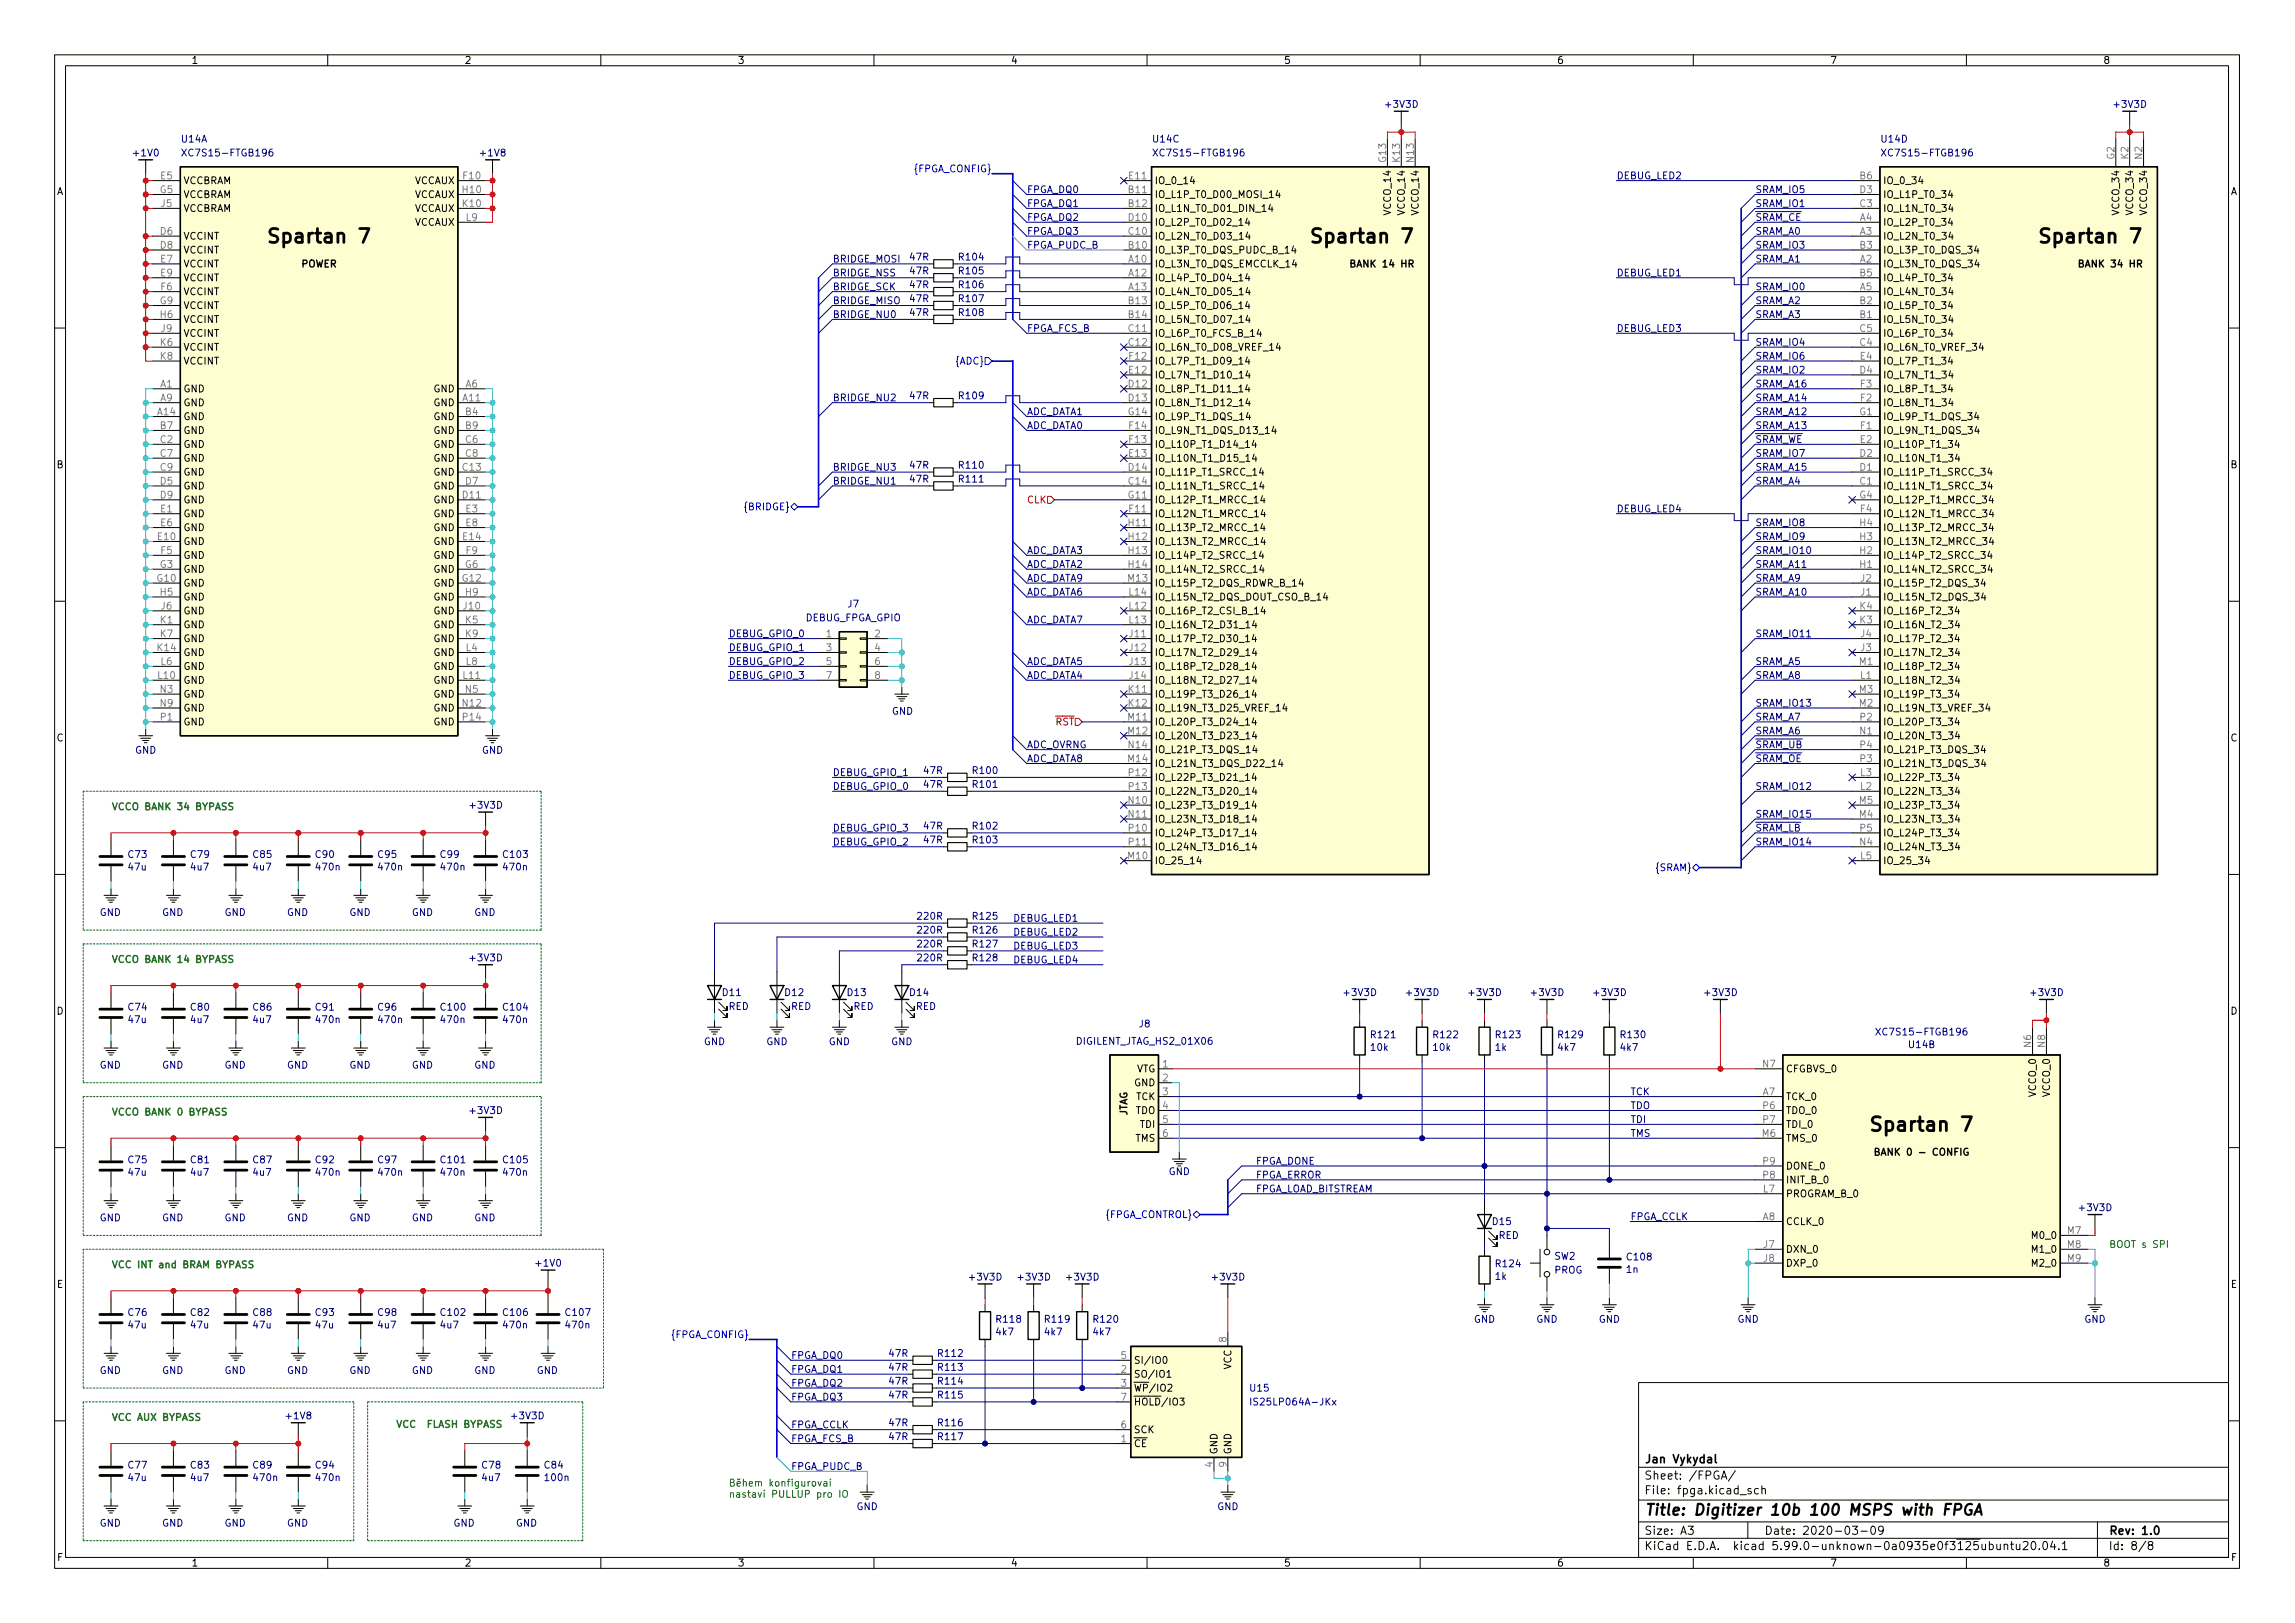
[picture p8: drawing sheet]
<svg xmlns="http://www.w3.org/2000/svg" width="420mm" height="297mm" viewBox="0 0 420 297" stroke-linecap="round" stroke-linejoin="round" font-family="sans-serif">
<defs><g id="words">
<g font-size="3.5">
<text x="50.4" y="44.5">Spartan 7</text>
<text x="241.3" y="44.5">Spartan 7</text>
<text x="374.6" y="44.5">Spartan 7</text>
<text x="343.7" y="207">Spartan 7</text>
</g>
<text font-size="2.8" x="301" y="277.3">Title: Digitizer 10b 100 MSPS with FPGA</text>
<g font-size="2.1">
<text x="301" y="267.8">Jan Vykydal</text>
<text x="301" y="273.5">File: fpga.kicad_sch</text>
<text x="301" y="270.8">Sheet: /FPGA/</text>
<text x="301" y="280.9">Size: A3</text>
<text x="323" y="280.9">Date: 2020-03-09</text>
<text x="386" y="280.9">Rev: 1.0</text>
<text x="301" y="283.7">KiCad E.D.A. kicad 5.99.0-unknown-0a0935e0f3~125~ubuntu20.04.1</text>
<text x="386" y="283.7">Id: 8/8</text>
</g>
<g font-size="1.8">
<text x="35" y="11.7">1</text>
<text x="85" y="11.7">2</text>
<text x="135" y="11.7">3</text>
<text x="185" y="11.7">4</text>
<text x="235" y="11.7">5</text>
<text x="285" y="11.7">6</text>
<text x="335" y="11.7">7</text>
<text x="385" y="11.7">8</text>
<text x="10.3" y="35.7">A</text>
<text x="33.5" y="33.7">VCCBRAM</text>
<text x="75.8" y="33.7">VCCAUX</text>
<text x="211.3" y="33.7">IO_0_14</text>
<text x="344.7" y="33.7">IO_0_34</text>
<text x="408.3" y="35.7">A</text>
<text x="33.5" y="36.2">VCCBRAM</text>
<text x="33.5" y="38.8">VCCBRAM</text>
<text x="75.8" y="36.2">VCCAUX</text>
<text x="75.8" y="38.8">VCCAUX</text>
<text x="75.8" y="41.3">VCCAUX</text>
<text x="211.3" y="36.2">IO_L1P_T0_D00_MOSI_14</text>
<text x="211.3" y="38.8">IO_L1N_T0_D01_DIN_14</text>
<text x="211.3" y="41.3">IO_L2P_T0_D02_14</text>
<text x="254.6" y="39.1" transform="rotate(-90 254.6 39.1)">VCCO_14</text>
<text x="257.2" y="39.1" transform="rotate(-90 257.2 39.1)">VCCO_14</text>
<text x="259.7" y="39.1" transform="rotate(-90 259.7 39.1)">VCCO_14</text>
<text x="344.7" y="41.3">IO_L2P_T0_34</text>
<text x="344.7" y="38.8">IO_L1N_T0_34</text>
<text x="344.7" y="36.2">IO_L1P_T0_34</text>
<text x="388" y="39.1" transform="rotate(-90 388 39.1)">VCCO_34</text>
<text x="390.5" y="39.1" transform="rotate(-90 390.5 39.1)">VCCO_34</text>
<text x="393.1" y="39.1" transform="rotate(-90 393.1 39.1)">VCCO_34</text>
<text x="33.5" y="43.9">VCCINT</text>
<text x="33.5" y="46.4">VCCINT</text>
<text x="211.3" y="46.4">IO_L3P_T0_DQS_PUDC_B_14</text>
<text x="211.3" y="43.9">IO_L2N_T0_D03_14</text>
<text x="344.7" y="43.9">IO_L2N_T0_34</text>
<text x="344.7" y="46.4">IO_L3P_T0_DQS_34</text>
<text x="33.5" y="48.9">VCCINT</text>
<text x="33.5" y="51.5">VCCINT</text>
<text x="55.1" y="48.9">POWER</text>
<text x="211.3" y="48.9">IO_L3N_T0_DQS_EMCCLK_14</text>
<text x="211.3" y="51.5">IO_L4P_T0_D04_14</text>
<text x="247.7" y="48.9">BANK 14 HR</text>
<text x="344.7" y="48.9">IO_L3N_T0_DQS_34</text>
<text x="344.7" y="51.5">IO_L4P_T0_34</text>
<text x="381" y="48.9">BANK 34 HR</text>
<text x="33.5" y="54">VCCINT</text>
<text x="33.5" y="56.6">VCCINT</text>
<text x="33.5" y="59.1">VCCINT</text>
<text x="211.3" y="54">IO_L4N_T0_D05_14</text>
<text x="211.3" y="56.6">IO_L5P_T0_D06_14</text>
<text x="211.3" y="59.1">IO_L5N_T0_D07_14</text>
<text x="344.7" y="54">IO_L4N_T0_34</text>
<text x="344.7" y="59.1">IO_L5N_T0_34</text>
<text x="344.7" y="56.6">IO_L5P_T0_34</text>
<text x="33.5" y="61.6">VCCINT</text>
<text x="33.5" y="64.2">VCCINT</text>
<text x="211.3" y="61.6">IO_L6P_T0_FCS_B_14</text>
<text x="211.3" y="64.2">IO_L6N_T0_D08_VREF_14</text>
<text x="344.7" y="64.2">IO_L6N_T0_VREF_34</text>
<text x="344.7" y="61.6">IO_L6P_T0_34</text>
<text x="33.5" y="71.8">GND</text>
<text x="33.5" y="66.7">VCCINT</text>
<text x="79.4" y="71.8">GND</text>
<text x="211.3" y="71.8">IO_L8P_T1_D11_14</text>
<text x="211.3" y="69.3">IO_L7N_T1_D10_14</text>
<text x="211.3" y="66.7">IO_L7P_T1_D09_14</text>
<text x="344.7" y="69.3">IO_L7N_T1_34</text>
<text x="344.7" y="66.7">IO_L7P_T1_34</text>
<text x="344.7" y="71.8">IO_L8P_T1_34</text>
<text x="33.5" y="76.9">GND</text>
<text x="33.5" y="74.3">GND</text>
<text x="79.4" y="74.3">GND</text>
<text x="79.4" y="76.9">GND</text>
<text x="211.3" y="74.3">IO_L8N_T1_D12_14</text>
<text x="211.3" y="76.9">IO_L9P_T1_DQS_14</text>
<text x="344.7" y="74.3">IO_L8N_T1_34</text>
<text x="344.7" y="76.9">IO_L9P_T1_DQS_34</text>
<text x="33.5" y="79.4">GND</text>
<text x="33.5" y="82">GND</text>
<text x="79.4" y="79.4">GND</text>
<text x="79.4" y="82">GND</text>
<text x="211.3" y="82">IO_L10P_T1_D14_14</text>
<text x="211.3" y="79.4">IO_L9N_T1_DQS_D13_14</text>
<text x="344.7" y="82">IO_L10P_T1_34</text>
<text x="344.7" y="79.4">IO_L9N_T1_DQS_34</text>
<text x="10.3" y="85.7">B</text>
<text x="33.5" y="84.5">GND</text>
<text x="33.5" y="87">GND</text>
<text x="33.5" y="89.6">GND</text>
<text x="79.4" y="87">GND</text>
<text x="79.4" y="84.5">GND</text>
<text x="79.4" y="89.6">GND</text>
<text x="211.3" y="89.6">IO_L11N_T1_SRCC_14</text>
<text x="211.3" y="87">IO_L11P_T1_SRCC_14</text>
<text x="211.3" y="84.5">IO_L10N_T1_D15_14</text>
<text x="344.7" y="89.6">IO_L11N_T1_SRCC_34</text>
<text x="344.7" y="87">IO_L11P_T1_SRCC_34</text>
<text x="344.7" y="84.5">IO_L10N_T1_34</text>
<text x="408.3" y="85.7">B</text>
<text x="33.5" y="92.1">GND</text>
<text x="33.5" y="94.7">GND</text>
<text x="79.4" y="92.1">GND</text>
<text x="79.4" y="94.7">GND</text>
<text x="211.3" y="94.7">IO_L12N_T1_MRCC_14</text>
<text x="211.3" y="92.1">IO_L12P_T1_MRCC_14</text>
<text x="344.7" y="94.7">IO_L12N_T1_MRCC_34</text>
<text x="344.7" y="92.1">IO_L12P_T1_MRCC_34</text>
<text x="33.5" y="99.7">GND</text>
<text x="33.5" y="97.2">GND</text>
<text x="79.4" y="99.7">GND</text>
<text x="79.4" y="97.2">GND</text>
<text x="211.3" y="97.2">IO_L13P_T2_MRCC_14</text>
<text x="211.3" y="99.7">IO_L13N_T2_MRCC_14</text>
<text x="344.7" y="99.7">IO_L13N_T2_MRCC_34</text>
<text x="344.7" y="97.2">IO_L13P_T2_MRCC_34</text>
<text x="33.5" y="102.3">GND</text>
<text x="33.5" y="107.4">GND</text>
<text x="33.5" y="104.8">GND</text>
<text x="79.4" y="102.3">GND</text>
<text x="79.4" y="107.4">GND</text>
<text x="79.4" y="104.8">GND</text>
<text x="211.3" y="102.3">IO_L14P_T2_SRCC_14</text>
<text x="211.3" y="104.8">IO_L14N_T2_SRCC_14</text>
<text x="211.3" y="107.4">IO_L15P_T2_DQS_RDWR_B_14</text>
<text x="344.7" y="104.8">IO_L14N_T2_SRCC_34</text>
<text x="344.7" y="102.3">IO_L14P_T2_SRCC_34</text>
<text x="344.7" y="107.4">IO_L15P_T2_DQS_34</text>
<text x="33.5" y="109.9">GND</text>
<text x="33.5" y="112.4">GND</text>
<text x="79.4" y="109.9">GND</text>
<text x="79.4" y="112.4">GND</text>
<text x="211.3" y="112.4">IO_L16P_T2_CSI_B_14</text>
<text x="211.3" y="109.9">IO_L15N_T2_DQS_DOUT_CSO_B_14</text>
<text x="344.7" y="109.9">IO_L15N_T2_DQS_34</text>
<text x="344.7" y="112.4">IO_L16P_T2_34</text>
<text x="33.5" y="115">GND</text>
<text x="33.5" y="117.5">GND</text>
<text x="79.4" y="115">GND</text>
<text x="79.4" y="117.5">GND</text>
<text x="211.3" y="117.5">IO_L17P_T2_D30_14</text>
<text x="211.3" y="115">IO_L16N_T2_D31_14</text>
<text x="344.7" y="117.5">IO_L17P_T2_34</text>
<text x="344.7" y="115">IO_L16N_T2_34</text>
<text x="33.5" y="120.1">GND</text>
<text x="33.5" y="125.1">GND</text>
<text x="33.5" y="122.6">GND</text>
<text x="79.4" y="125.1">GND</text>
<text x="79.4" y="120.1">GND</text>
<text x="79.4" y="122.6">GND</text>
<text x="211.3" y="120.1">IO_L17N_T2_D29_14</text>
<text x="211.3" y="122.6">IO_L18P_T2_D28_14</text>
<text x="211.3" y="125.1">IO_L18N_T2_D27_14</text>
<text x="344.7" y="120.1">IO_L17N_T2_34</text>
<text x="344.7" y="125.1">IO_L18N_T2_34</text>
<text x="344.7" y="122.6">IO_L18P_T2_34</text>
<text x="33.5" y="127.7">GND</text>
<text x="33.5" y="130.2">GND</text>
<text x="79.4" y="130.2">GND</text>
<text x="79.4" y="127.7">GND</text>
<text x="211.3" y="127.7">IO_L19P_T3_D26_14</text>
<text x="211.3" y="130.2">IO_L19N_T3_D25_VREF_14</text>
<text x="344.7" y="130.2">IO_L19N_T3_VREF_34</text>
<text x="344.7" y="127.7">IO_L19P_T3_34</text>
<text x="10.3" y="135.7">C</text>
<text x="33.5" y="132.8">GND</text>
<text x="79.4" y="132.8">GND</text>
<text x="211.3" y="132.8">IO_L20P_T3_D24_14</text>
<text x="211.3" y="135.3">IO_L20N_T3_D23_14</text>
<text x="211.3" y="137.8">IO_L21P_T3_DQS_14</text>
<text x="344.7" y="135.3">IO_L20N_T3_34</text>
<text x="344.7" y="132.8">IO_L20P_T3_34</text>
<text x="344.7" y="137.8">IO_L21P_T3_DQS_34</text>
<text x="408.3" y="135.7">C</text>
<text x="211.3" y="140.4">IO_L21N_T3_DQS_D22_14</text>
<text x="211.3" y="142.9">IO_L22P_T3_D21_14</text>
<text x="344.7" y="142.9">IO_L22P_T3_34</text>
<text x="344.7" y="140.4">IO_L21N_T3_DQS_34</text>
<text x="211.3" y="148">IO_L23P_T3_D19_14</text>
<text x="211.3" y="145.5">IO_L22N_T3_D20_14</text>
<text x="344.7" y="145.5">IO_L22N_T3_34</text>
<text x="344.7" y="148">IO_L23P_T3_34</text>
<text x="211.3" y="150.5">IO_L23N_T3_D18_14</text>
<text x="211.3" y="153.1">IO_L24P_T3_D17_14</text>
<text x="211.3" y="155.6">IO_L24N_T3_D16_14</text>
<text x="344.7" y="150.5">IO_L23N_T3_34</text>
<text x="344.7" y="155.6">IO_L24N_T3_34</text>
<text x="344.7" y="153.1">IO_L24P_T3_34</text>
<text x="211.3" y="158.2">IO_25_14</text>
<text x="344.7" y="158.2">IO_25_34</text>
<text x="10.3" y="185.7">D</text>
<text x="408.3" y="185.7">D</text>
<text x="207.9" y="196.3">VTG</text>
<text x="326.9" y="196.3">CFGBVS_0</text>
<text x="207.7" y="198.8">GND</text>
<text x="207.8" y="203.9">TDO</text>
<text x="207.9" y="201.3">TCK</text>
<text x="326.9" y="201.3">TCK_0</text>
<text x="326.9" y="203.9">TDO_0</text>
<text x="372.7" y="200.7" transform="rotate(-90 372.7 200.7)">VCCO_0</text>
<text x="375.3" y="200.7" transform="rotate(-90 375.3 200.7)">VCCO_0</text>
<text x="206.4" y="204.3" transform="rotate(-90 206.4 204.3)">JTAG</text>
<text x="207.8" y="209">TMS</text>
<text x="208.7" y="206.4">TDI</text>
<text x="326.9" y="209">TMS_0</text>
<text x="326.9" y="206.4">TDI_0</text>
<text x="326.9" y="214">DONE_0</text>
<text x="344.3" y="211.5">BANK 0 - CONFIG</text>
<text x="326.9" y="219.1">PROGRAM_B_0</text>
<text x="326.9" y="216.6">INIT_B_0</text>
<text x="326.9" y="224.2">CCLK_0</text>
<text x="372.3" y="226.7">M0_0</text>
<text x="326.9" y="229.3">DXN_0</text>
<text x="326.9" y="231.8">DXP_0</text>
<text x="372.3" y="229.3">M1_0</text>
<text x="372.3" y="231.8">M2_0</text>
<text x="10.4" y="235.7">E</text>
<text x="408.4" y="235.7">E</text>
<text x="207.5" y="249.6">SI/IO0</text>
<text x="225.4" y="250.7" transform="rotate(-90 225.4 250.7)">VCC</text>
<text x="207.5" y="252.1">SO/IO1</text>
<text x="207.5" y="254.7">~WP~/IO2</text>
<text x="207.5" y="257.2">~HOLD~/IO3</text>
<text x="207.5" y="262.3">SCK</text>
<text x="207.5" y="264.8">~CE</text>
<text x="222.9" y="266.2" transform="rotate(-90 222.9 266.2)">GND</text>
<text x="225.4" y="266.2" transform="rotate(-90 225.4 266.2)">GND</text>
<text x="10.4" y="285.7">F</text>
<text x="35" y="286.7">1</text>
<text x="85" y="286.7">2</text>
<text x="135" y="286.7">3</text>
<text x="185" y="286.7">4</text>
<text x="235" y="286.7">5</text>
<text x="285" y="286.7">6</text>
<text x="335" y="286.7">7</text>
<text x="385" y="286.7">8</text>
<text x="408.4" y="285.7">F</text>
</g>
<g font-size="1.8" fill="#000084">
<text x="253.8" y="19.7">+3V3D</text>
<text x="387.2" y="19.7">+3V3D</text>
<text x="24.6" y="28.6">+1V0</text>
<text x="34.2" y="28.6">XC7S15-FTGB196</text>
<text x="88.1" y="28.6">+1V8</text>
<text x="212" y="28.6">XC7S15-FTGB196</text>
<text x="345.3" y="28.6">XC7S15-FTGB196</text>
<text x="166.6" y="47.7">47R</text>
<text x="166.6" y="50.2">47R</text>
<text x="166.6" y="52.7">47R</text>
<text x="166.6" y="57.8">47R</text>
<text x="166.6" y="55.3">47R</text>
<text x="166.6" y="73.1">47R</text>
<text x="166.6" y="88.3">47R</text>
<text x="166.6" y="85.8">47R</text>
<text x="147.4" y="113.7">DEBUG_FPGA_GPIO</text>
<text x="163.3" y="130.8">GND</text>
<text x="24.7" y="137.9">GND</text>
<text x="88.2" y="137.9">GND</text>
<text x="169.2" y="141.6">47R</text>
<text x="86.2" y="148">+3V3D</text>
<text x="169.2" y="144.2">47R</text>
<text x="169.2" y="154.3">47R</text>
<text x="169.2" y="151.8">47R</text>
<text x="23.6" y="159.3">47u</text>
<text x="35" y="159.3">4u7</text>
<text x="46.4" y="159.3">4u7</text>
<text x="58" y="159.3">470n</text>
<text x="69.4" y="159.3">470n</text>
<text x="80.8" y="159.3">470n</text>
<text x="92.3" y="159.3">470n</text>
<text x="18.2" y="167.6">GND</text>
<text x="29.7" y="167.6">GND</text>
<text x="41.1" y="167.6">GND</text>
<text x="52.5" y="167.6">GND</text>
<text x="63.9" y="167.6">GND</text>
<text x="75.4" y="167.6">GND</text>
<text x="86.8" y="167.6">GND</text>
<text x="168.1" y="168.3">220R</text>
<text x="168.1" y="170.9">220R</text>
<text x="168.1" y="173.4">220R</text>
<text x="86.2" y="175.9">+3V3D</text>
<text x="168.1" y="175.9">220R</text>
<text x="133.4" y="184.8">RED</text>
<text x="144.8" y="184.8">RED</text>
<text x="156.2" y="184.8">RED</text>
<text x="167.7" y="184.8">RED</text>
<text x="246.2" y="182.3">+3V3D</text>
<text x="257.6" y="182.3">+3V3D</text>
<text x="269.1" y="182.3">+3V3D</text>
<text x="280.5" y="182.3">+3V3D</text>
<text x="291.9" y="182.3">+3V3D</text>
<text x="312.2" y="182.3">+3V3D</text>
<text x="371.9" y="182.3">+3V3D</text>
<text x="23.6" y="187.2">47u</text>
<text x="35" y="187.2">4u7</text>
<text x="46.4" y="187.2">4u7</text>
<text x="58" y="187.2">470n</text>
<text x="69.4" y="187.2">470n</text>
<text x="80.8" y="187.2">470n</text>
<text x="92.3" y="187.2">470n</text>
<text x="128.8" y="191.3">GND</text>
<text x="140.3" y="191.3">GND</text>
<text x="151.7" y="191.3">GND</text>
<text x="163.1" y="191.3">GND</text>
<text x="197.3" y="191.2">DIGILENT_JTAG_HS2_01X06</text>
<text x="344.3" y="189.5">XC7S15-FTGB196</text>
<text x="18.2" y="195.6">GND</text>
<text x="29.7" y="195.6">GND</text>
<text x="41.1" y="195.6">GND</text>
<text x="52.5" y="195.6">GND</text>
<text x="63.9" y="195.6">GND</text>
<text x="75.4" y="195.6">GND</text>
<text x="86.8" y="195.6">GND</text>
<text x="251" y="192.3">10k</text>
<text x="262.5" y="192.3">10k</text>
<text x="273.8" y="192.3">1k</text>
<text x="285.3" y="192.3">4k7</text>
<text x="296.7" y="192.3">4k7</text>
<text x="86.2" y="203.9">+3V3D</text>
<text x="23.6" y="215.2">47u</text>
<text x="35" y="215.2">4u7</text>
<text x="46.4" y="215.2">4u7</text>
<text x="58" y="215.2">470n</text>
<text x="69.4" y="215.2">470n</text>
<text x="80.8" y="215.2">470n</text>
<text x="92.3" y="215.2">470n</text>
<text x="213.9" y="215">GND</text>
<text x="380.8" y="221.7">+3V3D</text>
<text x="18.2" y="223.5">GND</text>
<text x="29.7" y="223.5">GND</text>
<text x="41.1" y="223.5">GND</text>
<text x="52.5" y="223.5">GND</text>
<text x="63.9" y="223.5">GND</text>
<text x="75.4" y="223.5">GND</text>
<text x="86.8" y="223.5">GND</text>
<text x="274.3" y="226.7">RED</text>
<text x="98.2" y="231.8">+1V0</text>
<text x="284.5" y="233.1">PROG</text>
<text x="297.8" y="233">1n</text>
<text x="177.6" y="234.4">+3V3D</text>
<text x="186.5" y="234.4">+3V3D</text>
<text x="195.4" y="234.4">+3V3D</text>
<text x="222.1" y="234.4">+3V3D</text>
<text x="273.8" y="234.2">1k</text>
<text x="23.6" y="243.1">47u</text>
<text x="35" y="243.1">47u</text>
<text x="46.4" y="243.1">47u</text>
<text x="57.9" y="243.1">47u</text>
<text x="69.3" y="243.1">4u7</text>
<text x="80.7" y="243.1">4u7</text>
<text x="92.3" y="243.1">470n</text>
<text x="103.7" y="243.1">470n</text>
<text x="182.4" y="244.4">4k7</text>
<text x="191.3" y="244.4">4k7</text>
<text x="200.2" y="244.4">4k7</text>
<text x="269.8" y="242.1">GND</text>
<text x="281.2" y="242.1">GND</text>
<text x="292.7" y="242.1">GND</text>
<text x="318.1" y="242.1">GND</text>
<text x="381.6" y="242.1">GND</text>
<text x="18.2" y="251.4">GND</text>
<text x="29.7" y="251.4">GND</text>
<text x="41.1" y="251.4">GND</text>
<text x="52.5" y="251.4">GND</text>
<text x="63.9" y="251.4">GND</text>
<text x="75.4" y="251.4">GND</text>
<text x="86.8" y="251.4">GND</text>
<text x="98.2" y="251.4">GND</text>
<text x="162.8" y="250.9">47R</text>
<text x="162.8" y="248.3">47R</text>
<text x="162.8" y="253.4">47R</text>
<text x="162.8" y="255.9">47R</text>
<text x="229.7" y="257.2">IS25LP064A-JKx</text>
<text x="52.5" y="259.8">+1V8</text>
<text x="93.8" y="259.8">+3V3D</text>
<text x="162.8" y="263.6">47R</text>
<text x="162.8" y="261">47R</text>
<text x="23.6" y="271.1">47u</text>
<text x="35" y="271.1">4u7</text>
<text x="46.6" y="271.1">470n</text>
<text x="58" y="271.1">470n</text>
<text x="88.4" y="271.1">4u7</text>
<text x="99.9" y="271.1">100n</text>
<text x="18.2" y="279.4">GND</text>
<text x="29.7" y="279.4">GND</text>
<text x="41.1" y="279.4">GND</text>
<text x="52.5" y="279.4">GND</text>
<text x="83" y="279.4">GND</text>
<text x="94.4" y="279.4">GND</text>
<text x="156.8" y="276.4">GND</text>
<text x="222.8" y="276.4">GND</text>
</g>
<g font-size="1.8" fill="#000080">
<text x="33.3" y="26.1">U14A</text>
<text x="211.1" y="26.1">U14C</text>
<text x="344.5" y="26.1">U14D</text>
<text x="188" y="35.3">FPGA_DQ0</text>
<text x="295.9" y="32.8">DEBUG_LED2</text>
<text x="321.3" y="35.3">SRAM_IO5</text>
<text x="188" y="40.4">FPGA_DQ2</text>
<text x="188" y="37.9">FPGA_DQ1</text>
<text x="321.3" y="40.4">~SRAM_CE</text>
<text x="321.3" y="37.9">SRAM_IO1</text>
<text x="175.7" y="47.7">R104</text>
<text x="188" y="45.5">FPGA_PUDC_B</text>
<text x="188" y="43">FPGA_DQ3</text>
<text x="321.3" y="43">SRAM_A0</text>
<text x="321.3" y="45.5">SRAM_IO3</text>
<text x="152.4" y="53.1">BRIDGE_SCK</text>
<text x="152.4" y="50.6">BRIDGE_NSS</text>
<text x="152.4" y="48">BRIDGE_MOSI</text>
<text x="175.7" y="50.2">R105</text>
<text x="175.7" y="52.7">R106</text>
<text x="295.9" y="50.6">DEBUG_LED1</text>
<text x="321.3" y="53.1">SRAM_IO0</text>
<text x="321.3" y="48">SRAM_A1</text>
<text x="152.4" y="58.2">BRIDGE_NU0</text>
<text x="152.4" y="55.7">BRIDGE_MISO</text>
<text x="175.7" y="57.8">R108</text>
<text x="175.7" y="55.3">R107</text>
<text x="321.3" y="58.2">SRAM_A3</text>
<text x="321.3" y="55.7">SRAM_A2</text>
<text x="188" y="60.7">FPGA_FCS_B</text>
<text x="295.9" y="60.7">DEBUG_LED3</text>
<text x="321.3" y="63.3">SRAM_IO4</text>
<text x="321.3" y="65.8">SRAM_IO6</text>
<text x="321.3" y="68.4">SRAM_IO2</text>
<text x="321.3" y="70.9">SRAM_A16</text>
<text x="152.4" y="73.4">BRIDGE_NU2</text>
<text x="175.7" y="73.1">R109</text>
<text x="188" y="76">ADC_DATA1</text>
<text x="321.3" y="73.4">SRAM_A14</text>
<text x="321.3" y="76">SRAM_A12</text>
<text x="188" y="78.5">ADC_DATA0</text>
<text x="321.3" y="78.5">SRAM_A13</text>
<text x="321.3" y="81.1">~SRAM_WE</text>
<text x="321.3" y="83.6">SRAM_IO7</text>
<text x="152.4" y="88.7">BRIDGE_NU1</text>
<text x="152.4" y="86.1">BRIDGE_NU3</text>
<text x="175.7" y="88.3">R111</text>
<text x="175.7" y="85.8">R110</text>
<text x="321.3" y="86.1">SRAM_A15</text>
<text x="321.3" y="88.7">SRAM_A4</text>
<text x="295.9" y="93.8">DEBUG_LED4</text>
<text x="188" y="101.4">ADC_DATA3</text>
<text x="321.3" y="101.4">SRAM_IO10</text>
<text x="321.3" y="98.8">SRAM_IO9</text>
<text x="321.3" y="96.3">SRAM_IO8</text>
<text x="188" y="103.9">ADC_DATA2</text>
<text x="188" y="106.5">ADC_DATA9</text>
<text x="321.3" y="106.5">SRAM_A9</text>
<text x="321.3" y="103.9">SRAM_A11</text>
<text x="155.2" y="111.2">J7</text>
<text x="188" y="109">ADC_DATA6</text>
<text x="321.3" y="109">SRAM_A10</text>
<text x="133.3" y="116.6">DEBUG_GPIO_0</text>
<text x="133.3" y="119.2">DEBUG_GPIO_1</text>
<text x="188" y="114.1">ADC_DATA7</text>
<text x="321.3" y="116.6">SRAM_IO11</text>
<text x="133.3" y="121.7">DEBUG_GPIO_2</text>
<text x="133.3" y="124.2">DEBUG_GPIO_3</text>
<text x="188" y="124.2">ADC_DATA4</text>
<text x="188" y="121.7">ADC_DATA5</text>
<text x="321.3" y="124.2">SRAM_A8</text>
<text x="321.3" y="121.7">SRAM_A5</text>
<text x="321.3" y="129.3">SRAM_IO13</text>
<text x="321.3" y="131.9">SRAM_A7</text>
<text x="188" y="136.9">ADC_OVRNG</text>
<text x="321.3" y="134.4">SRAM_A6</text>
<text x="321.3" y="136.9">~SRAM_UB</text>
<text x="152.4" y="142">DEBUG_GPIO_1</text>
<text x="178.2" y="141.6">R100</text>
<text x="188" y="139.5">ADC_DATA8</text>
<text x="321.3" y="139.5">~SRAM_OE</text>
<text x="152.4" y="144.6">DEBUG_GPIO_0</text>
<text x="178.2" y="144.2">R101</text>
<text x="321.3" y="149.6">SRAM_IO15</text>
<text x="321.3" y="144.6">SRAM_IO12</text>
<text x="152.4" y="152.2">DEBUG_GPIO_3</text>
<text x="152.4" y="154.7">DEBUG_GPIO_2</text>
<text x="178.2" y="154.3">R103</text>
<text x="178.2" y="151.8">R102</text>
<text x="321.3" y="154.7">SRAM_IO14</text>
<text x="321.3" y="152.2">~SRAM_LB</text>
<text x="23.5" y="157">C73</text>
<text x="35" y="157">C79</text>
<text x="46.4" y="157">C85</text>
<text x="57.8" y="157">C90</text>
<text x="69.3" y="157">C95</text>
<text x="80.7" y="157">C99</text>
<text x="92.2" y="157">C103</text>
<text x="178.2" y="168.3">R125</text>
<text x="178.2" y="170.9">R126</text>
<text x="178.2" y="173.4">R127</text>
<text x="185.4" y="168.7">DEBUG_LED1</text>
<text x="185.4" y="171.2">DEBUG_LED2</text>
<text x="185.4" y="173.8">DEBUG_LED3</text>
<text x="178.2" y="175.9">R128</text>
<text x="185.4" y="176.3">DEBUG_LED4</text>
<text x="23.5" y="184.9">C74</text>
<text x="35" y="184.9">C80</text>
<text x="46.4" y="184.9">C86</text>
<text x="57.8" y="184.9">C91</text>
<text x="69.3" y="184.9">C96</text>
<text x="80.8" y="184.9">C100</text>
<text x="92.2" y="184.9">C104</text>
<text x="132.3" y="182.3">D11</text>
<text x="143.8" y="182.3">D12</text>
<text x="155.2" y="182.3">D13</text>
<text x="166.6" y="182.3">D14</text>
<text x="208.6" y="188">J8</text>
<text x="251.1" y="190">R121</text>
<text x="262.5" y="190">R122</text>
<text x="274" y="190">R123</text>
<text x="285.4" y="190">R129</text>
<text x="296.8" y="190">R130</text>
<text x="349.5" y="191.8">U14B</text>
<text x="298.4" y="203">TDO</text>
<text x="298.4" y="200.4">TCK</text>
<text x="298.4" y="208.1">TMS</text>
<text x="298.4" y="205.5">TDI</text>
<text x="23.5" y="212.9">C75</text>
<text x="35" y="212.9">C81</text>
<text x="46.4" y="212.9">C87</text>
<text x="57.8" y="212.9">C92</text>
<text x="69.3" y="212.9">C97</text>
<text x="80.8" y="212.9">C101</text>
<text x="92.2" y="212.9">C105</text>
<text x="229.9" y="213.1">FPGA_DONE</text>
<text x="229.9" y="215.7">FPGA_ERROR</text>
<text x="229.9" y="218.2">FPGA_LOAD_BITSTREAM</text>
<text x="273.3" y="224.2">D15</text>
<text x="298.4" y="223.3">FPGA_CCLK</text>
<text x="274" y="231.9">R124</text>
<text x="284.6" y="230.5">SW2</text>
<text x="298" y="230.7">C108</text>
<text x="23.5" y="240.8">C76</text>
<text x="35" y="240.8">C82</text>
<text x="46.4" y="240.8">C88</text>
<text x="57.8" y="240.8">C93</text>
<text x="69.3" y="240.8">C98</text>
<text x="80.8" y="240.8">C102</text>
<text x="92.2" y="240.8">C106</text>
<text x="103.7" y="240.8">C107</text>
<text x="182.5" y="242.1">R118</text>
<text x="191.4" y="242.1">R119</text>
<text x="200.3" y="242.1">R120</text>
<text x="144.8" y="251.2">FPGA_DQ1</text>
<text x="144.8" y="248.7">FPGA_DQ0</text>
<text x="171.9" y="250.9">R113</text>
<text x="171.9" y="248.3">R112</text>
<text x="144.8" y="253.8">FPGA_DQ2</text>
<text x="144.8" y="256.3">FPGA_DQ3</text>
<text x="171.9" y="253.4">R114</text>
<text x="171.9" y="255.9">R115</text>
<text x="228.9" y="254.7">U15</text>
<text x="144.8" y="261.4">FPGA_CCLK</text>
<text x="144.8" y="263.9">FPGA_FCS_B</text>
<text x="171.9" y="263.6">R117</text>
<text x="171.9" y="261">R116</text>
<text x="23.5" y="268.8">C77</text>
<text x="35" y="268.8">C83</text>
<text x="46.4" y="268.8">C89</text>
<text x="57.8" y="268.8">C94</text>
<text x="88.3" y="268.8">C78</text>
<text x="99.7" y="268.8">C84</text>
<text x="144.8" y="269">FPGA_PUDC_B</text>
</g>
<g font-size="1.8" fill="#808080">
<text x="253.7" y="29.6" transform="rotate(-90 253.7 29.6)">G13</text>
<text x="256.3" y="29.6" transform="rotate(-90 256.3 29.6)">K13</text>
<text x="258.8" y="29.6" transform="rotate(-90 258.8 29.6)">N13</text>
<text x="387.1" y="29.2" transform="rotate(-90 387.1 29.2)">G2</text>
<text x="389.6" y="29.1" transform="rotate(-90 389.6 29.1)">K2</text>
<text x="392.2" y="29.1" transform="rotate(-90 392.2 29.1)">N2</text>
<text x="29.3" y="35.3">G5</text>
<text x="29.4" y="32.8">E5</text>
<text x="84.7" y="35.3">H10</text>
<text x="84.8" y="32.8">F10</text>
<text x="206.7" y="35.3">B11</text>
<text x="206.7" y="32.8">E11</text>
<text x="340.5" y="32.8">B6</text>
<text x="340.5" y="35.3">D3</text>
<text x="29.5" y="37.9">J5</text>
<text x="84.7" y="37.9">K10</text>
<text x="85.3" y="40.4">L9</text>
<text x="206.7" y="37.9">B12</text>
<text x="206.7" y="40.4">D10</text>
<text x="340.5" y="40.4">A4</text>
<text x="340.5" y="37.9">C3</text>
<text x="29.3" y="43">D6</text>
<text x="29.3" y="45.5">D8</text>
<text x="206.7" y="45.5">B10</text>
<text x="206.7" y="43">C10</text>
<text x="340.5" y="43">A3</text>
<text x="340.5" y="45.5">B3</text>
<text x="29.4" y="48">E7</text>
<text x="29.4" y="50.6">E9</text>
<text x="29.4" y="53.1">F6</text>
<text x="206.7" y="48">A10</text>
<text x="206.7" y="50.6">A12</text>
<text x="206.7" y="53.1">A13</text>
<text x="340.5" y="48">A2</text>
<text x="340.5" y="53.1">A5</text>
<text x="340.5" y="50.6">B5</text>
<text x="29.3" y="55.7">G9</text>
<text x="29.3" y="58.2">H6</text>
<text x="206.7" y="55.7">B13</text>
<text x="206.7" y="58.2">B14</text>
<text x="340.5" y="58.2">B1</text>
<text x="340.5" y="55.7">B2</text>
<text x="29.3" y="63.3">K6</text>
<text x="29.3" y="65.8">K8</text>
<text x="29.5" y="60.7">J9</text>
<text x="206.7" y="60.7">C11</text>
<text x="206.7" y="63.3">C12</text>
<text x="206.8" y="65.8">F12</text>
<text x="340.5" y="63.3">C4</text>
<text x="340.5" y="60.7">C5</text>
<text x="340.5" y="65.8">E4</text>
<text x="29.3" y="70.9">A1</text>
<text x="85.2" y="70.9">A6</text>
<text x="206.7" y="70.9">D12</text>
<text x="206.7" y="68.4">E12</text>
<text x="340.5" y="68.4">D4</text>
<text x="340.6" y="70.9">F3</text>
<text x="28.9" y="76">A14</text>
<text x="29.3" y="73.4">A9</text>
<text x="84.7" y="73.4">A11</text>
<text x="85.2" y="76">B4</text>
<text x="206.6" y="76">G14</text>
<text x="206.7" y="73.4">D13</text>
<text x="340.5" y="76">G1</text>
<text x="340.6" y="73.4">F2</text>
<text x="29.3" y="78.5">B7</text>
<text x="29.3" y="81.1">C2</text>
<text x="29.3" y="83.6">C7</text>
<text x="85.2" y="78.5">B9</text>
<text x="85.2" y="81.1">C6</text>
<text x="85.2" y="83.6">C8</text>
<text x="206.7" y="83.6">E13</text>
<text x="206.8" y="81.1">F13</text>
<text x="206.8" y="78.5">F14</text>
<text x="340.5" y="83.6">D2</text>
<text x="340.5" y="81.1">E2</text>
<text x="340.6" y="78.5">F1</text>
<text x="29.3" y="86.1">C9</text>
<text x="29.3" y="88.7">D5</text>
<text x="84.7" y="86.1">C13</text>
<text x="85.2" y="88.7">D7</text>
<text x="206.7" y="88.7">C14</text>
<text x="206.7" y="86.1">D14</text>
<text x="340.5" y="88.7">C1</text>
<text x="340.5" y="86.1">D1</text>
<text x="29.3" y="91.2">D9</text>
<text x="29.4" y="93.8">E1</text>
<text x="84.7" y="91.2">D11</text>
<text x="85.3" y="93.8">E3</text>
<text x="206.6" y="91.2">G11</text>
<text x="206.8" y="93.8">F11</text>
<text x="340.5" y="91.2">G4</text>
<text x="340.6" y="93.8">F4</text>
<text x="28.9" y="98.8">E10</text>
<text x="29.4" y="96.3">E6</text>
<text x="29.4" y="101.4">F5</text>
<text x="84.8" y="98.8">E14</text>
<text x="85.3" y="96.3">E8</text>
<text x="85.3" y="101.4">F9</text>
<text x="206.7" y="96.3">H11</text>
<text x="206.7" y="98.8">H12</text>
<text x="206.7" y="101.4">H13</text>
<text x="340.5" y="101.4">H2</text>
<text x="340.5" y="98.8">H3</text>
<text x="340.5" y="96.3">H4</text>
<text x="28.8" y="106.5">G10</text>
<text x="29.3" y="103.9">G3</text>
<text x="84.7" y="106.5">G12</text>
<text x="85.2" y="103.9">G6</text>
<text x="206.6" y="106.5">M13</text>
<text x="206.7" y="103.9">H14</text>
<text x="340.5" y="103.9">H1</text>
<text x="340.6" y="106.5">J2</text>
<text x="29.3" y="109">H5</text>
<text x="29.5" y="111.5">J6</text>
<text x="84.9" y="111.5">J10</text>
<text x="85.2" y="109">H9</text>
<text x="206.8" y="111.5">L12</text>
<text x="206.8" y="109">L14</text>
<text x="340.5" y="111.5">K4</text>
<text x="340.6" y="109">J1</text>
<text x="28.9" y="119.2">K14</text>
<text x="29.3" y="114.1">K1</text>
<text x="29.3" y="116.6">K7</text>
<text x="85.2" y="114.1">K5</text>
<text x="85.2" y="116.6">K9</text>
<text x="85.3" y="119.2">L4</text>
<text x="151.3" y="116.6">1</text>
<text x="151.3" y="119.2">3</text>
<text x="160.2" y="116.6">2</text>
<text x="160.2" y="119.2">4</text>
<text x="206.8" y="114.1">L13</text>
<text x="206.8" y="116.6">J11</text>
<text x="206.8" y="119.2">J12</text>
<text x="340.5" y="114.1">K3</text>
<text x="340.6" y="119.2">J3</text>
<text x="340.6" y="116.6">J4</text>
<text x="29" y="124.2">L10</text>
<text x="29.4" y="121.7">L6</text>
<text x="84.8" y="124.2">L11</text>
<text x="85.3" y="121.7">L8</text>
<text x="151.3" y="121.7">5</text>
<text x="151.3" y="124.2">7</text>
<text x="160.2" y="121.7">6</text>
<text x="160.2" y="124.2">8</text>
<text x="206.8" y="121.7">J13</text>
<text x="206.8" y="124.2">J14</text>
<text x="340.4" y="121.7">M1</text>
<text x="340.6" y="124.2">L1</text>
<text x="29.3" y="126.8">N3</text>
<text x="29.3" y="129.3">N9</text>
<text x="29.4" y="131.9">P1</text>
<text x="84.7" y="129.3">N12</text>
<text x="84.8" y="131.9">P14</text>
<text x="85.2" y="126.8">N5</text>
<text x="206.6" y="131.9">M11</text>
<text x="206.7" y="126.8">K11</text>
<text x="206.7" y="129.3">K12</text>
<text x="340.4" y="129.3">M2</text>
<text x="340.4" y="126.8">M3</text>
<text x="340.5" y="131.9">P2</text>
<text x="206.6" y="134.4">M12</text>
<text x="206.7" y="136.9">N14</text>
<text x="340.5" y="134.4">N1</text>
<text x="340.5" y="136.9">P4</text>
<text x="206.6" y="139.5">M14</text>
<text x="206.7" y="142">P12</text>
<text x="340.5" y="139.5">P3</text>
<text x="340.6" y="142">L3</text>
<text x="206.7" y="147.1">N10</text>
<text x="206.7" y="149.6">N11</text>
<text x="206.7" y="144.6">P13</text>
<text x="340.4" y="149.6">M4</text>
<text x="340.4" y="147.1">M5</text>
<text x="340.6" y="144.6">L2</text>
<text x="206.7" y="152.2">P10</text>
<text x="206.7" y="154.7">P11</text>
<text x="340.5" y="154.7">N4</text>
<text x="340.5" y="152.2">P5</text>
<text x="206.6" y="157.3">M10</text>
<text x="340.6" y="157.3">L5</text>
<text x="371.9" y="191.7" transform="rotate(-90 371.9 191.7)">N6</text>
<text x="374.4" y="191.7" transform="rotate(-90 374.4 191.7)">N8</text>
<text x="212.9" y="195.4">1</text>
<text x="212.9" y="197.9">2</text>
<text x="322.7" y="195.4">N7</text>
<text x="212.9" y="200.4">3</text>
<text x="212.9" y="203">4</text>
<text x="322.7" y="200.4">A7</text>
<text x="322.8" y="203">P6</text>
<text x="212.9" y="205.5">5</text>
<text x="212.9" y="208.1">6</text>
<text x="322.6" y="208.1">M6</text>
<text x="322.8" y="205.5">P7</text>
<text x="322.8" y="215.7">P8</text>
<text x="322.8" y="213.1">P9</text>
<text x="322.8" y="218.2">L7</text>
<text x="322.7" y="223.3">A8</text>
<text x="378.5" y="225.8">M7</text>
<text x="322.9" y="228.4">J7</text>
<text x="322.9" y="230.9">J8</text>
<text x="378.5" y="228.4">M8</text>
<text x="378.5" y="230.9">M9</text>
<text x="224.5" y="245.6" transform="rotate(-90 224.5 245.6)">8</text>
<text x="205.2" y="251.2">2</text>
<text x="205.2" y="248.7">5</text>
<text x="205.2" y="253.8">3</text>
<text x="205.2" y="256.3">7</text>
<text x="205.2" y="263.9">1</text>
<text x="205.2" y="261.4">6</text>
<text x="222" y="268.5" transform="rotate(-90 222 268.5)">4</text>
<text x="224.5" y="268.5" transform="rotate(-90 224.5 268.5)">9</text>
</g>
<g font-size="1.8" fill="#00f">
<text x="167.5" y="31.5">{FPGA_CONFIG}</text>
<text x="175" y="66.7">{ADC}</text>
<text x="136.4" y="93.4">{BRIDGE}</text>
<text x="303.2" y="159.4">{SRAM}</text>
<text x="202.3" y="222.9">{FPGA_CONTROL}</text>
<text x="123" y="244.9">{FPGA_CONFIG}</text>
</g>
<g font-size="1.8" fill="#800000">
<text x="188" y="92.1">CLK</text>
<text x="193.2" y="132.8">~RST</text>
</g>
<g font-size="1.8" fill="#008000">
<text x="20.3" y="148.3">VCCO BANK 34 BYPASS</text>
<text x="20.3" y="176.2">VCCO BANK 14 BYPASS</text>
<text x="20.3" y="204.2">VCCO BANK 0 BYPASS</text>
<text x="20.3" y="232.1">VCC INT and BRAM BYPASS</text>
<text x="386.1" y="228.4">BOOT s SPI</text>
<text x="20.3" y="260">VCC AUX BYPASS</text>
<text x="72.4" y="261.3">VCC FLASH BYPASS</text>
</g>
</g></defs>
<g fill="none" stroke="#000" stroke-width=".18">
<path d="M10 10h400v277h-400zM12 12h396v273h-396zM60 10v2M110 10v2M160 10v2M210 10v2M260 10v2M310 10v2M360 10v2M26.7 29.2v2.6M27.9 33.1h5.1M27.9 35.6h5.1"/>
<path d="M27.9 38.1h5.1M83.8 33.1h5.1M83.8 35.6h5.1M83.8 38.1h5.1M90.2 29.2v2.6M205.7 33.1h5.1M205.7 35.6h5.1M205.7 38.1h5.1M218.2 32.3l-.3 .9h.8M228.3 39.9l-.3 .9h.8M232.6 37.4l-.3 .9h.8M232.9 37.9v.8"/>
<path d="M233.9 34.8l-.3 .9h.8M234.2 35.3v.9M254 25.4v5.1M256.5 20.4v2.5M256.5 25.4v5.1M259.1 25.4v5.1M339.1 33.1h5.1M339.1 35.6h5.1M339.1 38.1h5.1M351.6 32.3l-.3 .9h.8M357 39.9l-.3 .9h.8M357 34.8l-.3 .9h.8"/>
<path d="M357.1 37.4l-.3 .9h.8M357.3 35.3v.9M357.4 37.9v.8M387.3 25.4v5.1M389.9 20.4v2.5M389.9 25.4v5.1M392.4 25.4v5.1M27.9 43.2h5.1M27.9 45.8h5.1M27.9 48.3h5.1M27.9 50.8h5.1M27.9 53.4h5.1"/>
<path d="M27.9 55.9h5.1M27.9 58.5h5.1M83.8 40.7h5.1M170.2 48.3h.7M170.2 50.8h.7M170.2 53.4h.7M170.2 55.9h.7M170.2 58.5h.7M174.5 48.3h.8M174.5 50.8h.8M174.5 53.4h.8M174.5 55.9h.8"/>
<path d="M174.5 58.5h.8M205.7 43.2h5.1M205.7 45.8h5.1M205.7 48.3h5.1M205.7 50.8h5.1M205.7 53.4h5.1M205.7 55.9h5.1M205.7 58.5h5.1M205.7 40.7h5.1M228.3 50.1l-.3 .9h.8M228.3 55.2l-.3 .9h.8M228.4 52.6l-.3 .9h.8"/>
<path d="M228.4 57.7l-.3 .9h.8M228.4 42.5l-.3 .9h.8M228.6 40.4v.9M228.6 50.6v.8M228.6 55.6v.9M228.7 42.9v.9M228.7 53.1v.9M228.7 58.2v.8M236.8 45l-.3 .9h.8M236.9 47.5l-.3 .9h.8M237.1 45.5v.8M237.2 48v.9"/>
<path d="M339.1 43.2h5.1M339.1 45.8h5.1M339.1 48.3h5.1M339.1 50.8h5.1M339.1 53.4h5.1M339.1 55.9h5.1M339.1 58.5h5.1M339.1 40.7h5.1M357 55.2l-.3 .9h.8M357 50.1l-.3 .9h.8M357.1 42.5l-.3 .9h.8M357.1 52.6l-.3 .9h.8"/>
<path d="M357.1 57.7l-.3 .9h.8M357.3 40.4v.9M357.3 50.6v.8M357.3 55.6v.9M357.4 42.9v.9M357.4 53.1v.9M357.4 58.2v.8M361.8 45l-.3 .9h.8M361.9 47.5l-.3 .9h.8M362.1 45.5v.8M362.2 48v.9M10 60h2"/>
<path d="M27.9 71.2h5.1M27.9 73.7h5.1M27.9 76.2h5.1M27.9 78.8h5.1M27.9 61h5.1M27.9 63.5h5.1M27.9 66.1h5.1M83.8 71.2h5.1M83.8 73.7h5.1M83.8 76.2h5.1M83.8 78.8h5.1M170.2 73.7h.7"/>
<path d="M174.5 73.7h.8M205.7 71.2h5.1M205.7 73.7h5.1M205.7 76.2h5.1M205.7 78.8h5.1M205.7 61h5.1M205.7 63.5h5.1M205.7 66.1h5.1M205.7 68.6h5.1M228.3 70.4l-.3 .9h.8M228.3 65.3l-.3 .9h.8M228.4 72.9l-.3 .9h.8"/>
<path d="M228.4 67.9l-.3 .9h.8M228.5 75.5l-.3 .9h.7M228.6 65.8v.9M228.6 70.9v.8M228.7 68.3v.9M228.7 73.4v.9M228.8 76v.8M230.5 60.2l-.3 .9h.7M230.8 60.7v.9M233.2 78l-.3 .9h.8M233.5 78.5v.9M234 62.8l-.3 .9h.7"/>
<path d="M234.3 63.3v.8M339.1 71.2h5.1M339.1 73.7h5.1M339.1 76.2h5.1M339.1 78.8h5.1M339.1 61h5.1M339.1 63.5h5.1M339.1 66.1h5.1M339.1 68.6h5.1M357 60.2l-.3 .9h.8M357 65.3l-.3 .9h.8M357 70.4l-.3 .9h.8"/>
<path d="M357.1 67.9l-.3 .9h.8M357.1 72.9l-.3 .9h.8M357.3 60.7v.9M357.3 65.8v.9M357.3 70.9v.8M357.4 68.3v.9M357.4 73.4v.9M361.8 75.5l-.3 .9h.8M361.9 78l-.3 .9h.8M362.1 76v.8M362.2 78.5v.9M362.7 62.8l-.3 .9h.7"/>
<path d="M408 60h2M27.9 86.4h5.1M27.9 81.3h5.1M27.9 83.9h5.1M27.9 91.5h5.1M27.9 88.9h5.1M27.9 94h5.1M27.9 99.1h5.1M27.9 96.6h5.1M83.8 86.4h5.1M83.8 81.3h5.1M83.8 83.9h5.1"/>
<path d="M83.8 91.5h5.1M83.8 88.9h5.1M83.8 94h5.1M83.8 99.1h5.1M83.8 96.6h5.1M170.2 86.4h.7M170.2 88.9h.7M174.5 86.4h.8M174.5 88.9h.8M205.7 86.4h5.1M205.7 81.3h5.1M205.7 83.9h5.1"/>
<path d="M205.7 91.5h5.1M205.7 88.9h5.1M205.7 94h5.1M205.7 99.1h5.1M205.7 96.6h5.1M229.5 80.6l-.3 .9h.8M229.6 83.1l-.3 .9h.8M229.8 81v.9M229.9 83.6v.8M230.9 85.6l-.3 .9h.8M230.9 88.2l-.3 .9h.8M231.1 90.7l-.3 .9h.8"/>
<path d="M231.1 95.8l-.3 .9h.8M231.2 93.3l-.3 .9h.8M231.2 98.3l-.3 .9h.8M231.2 86.1v.9M231.2 88.7v.8M231.4 91.2v.9M231.4 96.3v.8M231.5 93.7v.9M231.5 98.8v.9M339.1 86.4h5.1M339.1 81.3h5.1M339.1 83.9h5.1"/>
<path d="M339.1 91.5h5.1M339.1 88.9h5.1M339.1 94h5.1M339.1 99.1h5.1M339.1 96.6h5.1M358.2 80.6l-.3 .9h.8M358.3 83.1l-.3 .9h.8M358.5 81v.9M358.6 83.6v.8M364.2 85.6l-.3 .9h.8M364.3 88.2l-.3 .9h.8M364.5 90.7l-.3 .9h.8"/>
<path d="M364.5 95.8l-.3 .9h.8M364.5 93.3l-.3 .9h.8M364.5 98.3l-.3 .9h.8M364.5 86.1v.9M364.6 88.7v.8M364.8 91.2v.9M364.8 96.3v.8M364.8 93.7v.9M364.8 98.8v.9M10 110h2M27.9 101.6h5.1M27.9 106.7h5.1"/>
<path d="M27.9 104.2h5.1M27.9 109.3h5.1M27.9 111.8h5.1M27.9 114.3h5.1M27.9 119.4h5.1M27.9 116.9h5.1M83.8 101.6h5.1M83.8 106.7h5.1M83.8 104.2h5.1M83.8 109.3h5.1M83.8 111.8h5.1M83.8 114.3h5.1"/>
<path d="M83.8 119.4h5.1M83.8 116.9h5.1M149.9 119.4h3.8M149.9 116.9h3.8M153.7 119.3h1.2v.2h-1.2zM153.7 116.7h1.2v.3h-1.2zM157.5 119.3h1.2v.2h-1.2zM157.5 116.7h1.2v.3h-1.2zM158.7 119.4h3.9M158.7 116.9h3.9M205.7 101.6h5.1M205.7 106.7h5.1"/>
<path d="M205.7 104.2h5.1M205.7 109.3h5.1M205.7 111.8h5.1M205.7 114.3h5.1M205.7 119.4h5.1M205.7 116.9h5.1M229.5 116.1l-.3 .9h.8M229.6 118.7l-.3 .9h.8M229.6 113.6l-.3 .9h.8M229.8 116.6v.9M229.9 114.1v.8M229.9 119.1v.9"/>
<path d="M230.9 100.9l-.3 .9h.8M230.9 103.4l-.3 .9h.8M231.2 111l-.3 .9h.8M231.2 101.4v.8M231.2 103.9v.9M231.5 111.5v.9M238.1 106l-.3 .9h.8M238.4 106.4v.9M242.6 108.5l-.3 .9h.8M242.9 109v.8M339.1 101.6h5.1M339.1 106.7h5.1"/>
<path d="M339.1 104.2h5.1M339.1 109.3h5.1M339.1 111.8h5.1M339.1 114.3h5.1M339.1 119.4h5.1M339.1 116.9h5.1M358.2 116.1l-.3 .9h.8M358.2 111l-.3 .9h.8M358.3 118.7l-.3 .9h.8M358.3 113.6l-.3 .9h.8M358.5 111.5v.9M358.5 116.6v.9"/>
<path d="M358.6 114.1v.8M358.6 119.1v.9M363 106l-.3 .9h.8M363.1 108.5l-.3 .9h.8M363.3 106.4v.9M363.4 109v.8M364.2 100.9l-.3 .9h.8M364.3 103.4l-.3 .9h.8M364.5 101.4v.8M364.6 103.9v.9M408 110h2M25.4 134.7h2.5"/>
<path d="M25.8 135.1h1.8M26.1 135.5h1.1M26.4 135.9h.5M26.7 133.4v1.3M27.9 127h5.1M27.9 124.5h5.1M27.9 122h5.1M27.9 129.6h5.1M27.9 132.1h5.1M83.8 127h5.1M83.8 124.5h5.1M83.8 122h5.1"/>
<path d="M83.8 129.6h5.1M83.8 132.1h5.1M88.9 134.7h2.5M89.3 135.1h1.8M89.6 135.5h1.1M89.9 135.9h.5M90.2 133.4v1.3M149.9 124.5h3.8M149.9 122h3.8M153.7 124.4h1.2v.2h-1.2zM153.7 121.8h1.2v.3h-1.2zM157.5 124.4h1.2v.2h-1.2z"/>
<path d="M157.5 121.8h1.2v.3h-1.2zM158.7 124.5h3.9M158.7 122h3.9M163.8 127h2.6M164.2 127.5h1.8M164.5 127.9h1.2M164.8 128.3h.6M165.1 125.8v1.2M205.7 134.7h5.1M205.7 127h5.1M205.7 124.5h5.1M205.7 122h5.1"/>
<path d="M205.7 129.6h5.1M205.7 132.1h5.1M205.7 139.7h5.1M205.7 137.2h5.1M229.5 121.2l-.3 .9h.8M229.5 126.3l-.3 .9h.8M229.5 131.4l-.3 .9h.8M229.6 123.7l-.3 .9h.8M229.6 133.9l-.3 .9h.8M229.7 136.4l-.3 .9h.8M229.8 121.7v.8M229.8 126.8v.8"/>
<path d="M229.8 131.8v.9M229.9 124.2v.9M229.9 134.4v.8M230 136.9v.9M234.4 139l-.3 .9h.8M234.7 139.5v.8M235.2 128.8l-.3 .9h.8M235.5 129.3v.9M339.1 134.7h5.1M339.1 127h5.1M339.1 124.5h5.1M339.1 122h5.1"/>
<path d="M339.1 129.6h5.1M339.1 132.1h5.1M339.1 139.7h5.1M339.1 137.2h5.1M358.2 121.2l-.3 .9h.8M358.2 126.3l-.3 .9h.8M358.2 131.4l-.3 .9h.8M358.3 123.7l-.3 .9h.8M358.3 133.9l-.3 .9h.8M358.5 121.7v.8M358.5 126.8v.8M358.5 131.8v.9"/>
<path d="M358.6 124.2v.9M358.6 134.4v.8M363 136.4l-.3 .9h.8M363.1 139l-.3 .9h.8M363.3 136.9v.9M363.4 139.5v.8M363.9 128.8l-.3 .9h.7M364.2 129.3v.9M20.3 153.7v2.8M20.3 158.5v2.8M31.7 153.7v2.8M31.7 158.5v2.8"/>
<path d="M43.2 153.7v2.8M43.2 158.5v2.8M54.6 153.7v2.8M54.6 158.5v2.8M66 153.7v2.8M66 158.5v2.8M77.5 153.7v2.8M77.5 158.5v2.8M88.9 148.6v2.6M88.9 153.7v2.8M88.9 158.5v2.8M172.7 155h.8"/>
<path d="M172.7 142.3h.8M172.7 152.4h.8M172.7 144.8h.8M177 155h.8M177 142.3h.8M177 152.4h.8M177 144.8h.8M205.7 155h5.1M205.7 142.3h5.1M205.7 152.4h5.1M205.7 144.8h5.1M205.7 157.5h5.1"/>
<path d="M205.7 147.4h5.1M205.7 149.9h5.1M219.4 156.8l-.3 .9h.8M219.7 157.2v.9M229.5 146.6l-.3 .9h.8M229.5 151.7l-.3 .9h.8M229.5 141.5l-.3 .9h.8M229.6 149.1l-.3 .9h.8M229.6 154.2l-.3 .9h.8M229.6 144.1l-.3 .9h.8M229.8 142v.9M229.8 147.1v.8"/>
<path d="M229.8 152.2v.8M229.9 144.5v.9M229.9 149.6v.9M229.9 154.7v.9M339.1 155h5.1M339.1 142.3h5.1M339.1 152.4h5.1M339.1 144.8h5.1M339.1 157.5h5.1M339.1 147.4h5.1M339.1 149.9h5.1M352.8 156.8l-.3 .9h.8"/>
<path d="M353.1 157.2v.9M358.2 141.5l-.3 .9h.8M358.2 146.6l-.3 .9h.8M358.2 151.7l-.3 .9h.8M358.3 144.1l-.3 .9h.8M358.3 149.1l-.3 .9h.8M358.3 154.2l-.3 .9h.8M358.5 142v.9M358.5 147.1v.8M358.5 152.2v.8M358.6 144.5v.9M358.6 149.6v.9"/>
<path d="M358.6 154.7v.9M10 160h2M19 163.9h2.6M19.4 164.3h1.8M19.8 164.7h1.1M20.1 165.1h.5M20.3 162.6v1.3M30.5 163.9h2.5M30.8 164.3h1.9M31.2 164.7h1.1M31.5 165.1h.5M31.7 162.6v1.3"/>
<path d="M41.9 163.9h2.5M42.3 164.3h1.8M42.6 164.7h1.1M42.9 165.1h.5M43.2 162.6v1.3M53.3 163.9h2.6M53.7 164.3h1.8M54.1 164.7h1.1M54.4 165.1h.5M54.6 162.6v1.3M64.8 163.9h2.5M65.1 164.3h1.9"/>
<path d="M65.5 164.7h1.1M65.8 165.1h.5M66 162.6v1.3M76.2 163.9h2.5M76.6 164.3h1.8M76.9 164.7h1.1M77.2 165.1h.5M77.5 162.6v1.3M87.6 163.9h2.6M88 164.3h1.8M88.3 164.7h1.2M88.6 165.1h.6"/>
<path d="M88.9 162.6v1.3M88.9 176.6v2.5M130.8 177.8v7.7M142.2 177.8v7.7M153.7 177.8v7.7M165.1 177.8v7.7M172.7 168.9h.8M172.7 171.5h.8M172.7 174h.8M172.7 176.6h.8M177 168.9h.8M177 171.5h.8"/>
<path d="M177 174h.8M177 176.6h.8M408 160h2M19 191.8h2.6M19.4 192.3h1.8M19.8 192.7h1.1M20.1 193.1h.5M20.3 181.6v2.8M20.3 186.5v2.8M20.3 190.5v1.3M30.5 191.8h2.5M30.8 192.3h1.9"/>
<path d="M31.2 192.7h1.1M31.5 193.1h.5M31.7 181.6v2.8M31.7 186.5v2.8M31.7 190.5v1.3M41.9 191.8h2.5M42.3 192.3h1.8M42.6 192.7h1.1M42.9 193.1h.5M43.2 181.6v2.8M43.2 186.5v2.8M43.2 190.5v1.3"/>
<path d="M53.3 191.8h2.6M53.7 192.3h1.8M54.1 192.7h1.1M54.4 193.1h.5M54.6 181.6v2.8M54.6 186.5v2.8M54.6 190.5v1.3M64.8 191.8h2.5M65.1 192.3h1.9M65.5 192.7h1.1M65.8 193.1h.5M66 181.6v2.8"/>
<path d="M66 186.5v2.8M66 190.5v1.3M76.2 191.8h2.5M76.6 192.3h1.8M76.9 192.7h1.1M77.2 193.1h.5M77.5 181.6v2.8M77.5 186.5v2.8M77.5 190.5v1.3M87.6 191.8h2.6M88 192.3h1.8M88.3 192.7h1.2"/>
<path d="M88.6 193.1h.6M88.9 181.6v2.8M88.9 186.5v2.8M88.9 190.5v1.3M129.5 188h2.6M129.9 188.5h1.8M130.3 188.9h1.1M130.6 189.3h.5M130.8 186.7v1.3M131.6 184.7l1.5 1.5v-.7v.7h-.8M131.6 183.4l1.5 1.5v-.7v.7h-.8M141 188h2.5"/>
<path d="M141.3 188.5h1.9M141.7 188.9h1.1M142 189.3h.5M142.2 186.7v1.3M143 184.7l1.5 1.5v-.7v.7h-.7M143 183.4l1.5 1.5v-.7v.7h-.7M152.4 188h2.5M152.8 188.5h1.8M153.1 188.9h1.1M153.4 189.3h.5M153.7 186.7v1.3M154.4 184.7l1.6 1.5v-.7v.7h-.8"/>
<path d="M154.4 183.4l1.6 1.5v-.7v.7h-.8M163.8 188h2.6M164.2 188.5h1.8M164.5 188.9h1.2M164.8 189.3h.6M165.1 186.7v1.3M165.9 184.7l1.5 1.5v-.7v.7h-.8M165.9 183.4l1.5 1.5v-.7v.7h-.8M212.1 195.6h2.5M212.1 198.2h2.5M248.9 182.9v2.6M248.9 186.7v1.3"/>
<path d="M248.9 193.1v1.2M260.3 182.9v2.6M260.3 186.7v1.3M260.3 193.1v1.2M271.8 182.9v2.6M271.8 186.7v1.3M271.8 193.1v1.2M283.2 182.9v2.6M283.2 186.7v1.3M283.2 193.1v1.2M294.6 182.9v2.6M294.6 186.7v1.3"/>
<path d="M294.6 193.1v1.2M315 182.9v2.6M321.3 195.6h5.1M372.1 188v5.1M374.6 182.9v2.6M374.6 188v5.1M10 210h2M19 219.7h2.6M20.3 209.6v2.8M20.3 214.4v2.8M20.3 218.5v1.2M30.5 219.7h2.5"/>
<path d="M31.7 209.6v2.8M31.7 214.4v2.8M31.7 218.5v1.2M41.9 219.7h2.5M43.2 209.6v2.8M43.2 214.4v2.8M43.2 218.5v1.2M53.3 219.7h2.6M54.6 209.6v2.8M54.6 214.4v2.8M54.6 218.5v1.2M64.8 219.7h2.5"/>
<path d="M66 209.6v2.8M66 214.4v2.8M66 218.5v1.2M76.2 219.7h2.5M77.5 209.6v2.8M77.5 214.4v2.8M77.5 218.5v1.2M87.6 219.7h2.6M88.9 204.5v2.5M88.9 209.6v2.8M88.9 214.4v2.8M88.9 218.5v1.2"/>
<path d="M212.1 200.7h2.5M212.1 208.3h2.5M212.1 203.2h2.5M212.1 205.8h2.5M214.6 212.1h2.6M215 212.6h1.8M215.3 213h1.2M215.9 210.9v1.2M271.8 219.7v7.7M321.3 200.7h5.1M321.3 218.5h5.1M321.3 208.3h5.1"/>
<path d="M321.3 203.2h5.1M321.3 205.8h5.1M321.3 215.9h5.1M321.3 213.4h5.1M408 210h2M19.4 220.2h1.8M19.8 220.6h1.1M20.1 221h.5M20.3 237.5v2.8M30.8 220.2h1.9M31.2 220.6h1.1M31.5 221h.5"/>
<path d="M31.7 237.5v2.8M42.3 220.2h1.8M42.6 220.6h1.1M42.9 221h.5M43.2 237.5v2.8M53.7 220.2h1.8M54.1 220.6h1.1M54.4 221h.5M54.6 237.5v2.8M65.1 220.2h1.9M65.5 220.6h1.1M65.8 221h.5"/>
<path d="M66 237.5v2.8M76.6 220.2h1.8M76.9 220.6h1.1M77.2 221h.5M77.5 237.5v2.8M88 220.2h1.8M88.3 220.6h1.2M88.6 221h.6M88.9 237.5v2.8M100.3 232.4v2.6M100.3 237.5v2.8M180.3 235v2.5"/>
<path d="M180.3 238.8v1.3M189.2 235v2.5M189.2 238.8v1.3M198.1 235v2.5M198.1 238.8v1.3M224.8 235v2.5M270.5 238.8h2.5M270.9 239.3h1.8M271.2 239.7h1.1M271.8 228.6v1.3M271.8 235v1.3M271.8 237.5v1.3"/>
<path d="M272.5 226.6l1.6 1.5v-.7v.7h-.8M272.5 225.3l1.6 1.6v-.8v.8h-.8M280.2 231.2h1.7M281.9 238.8h2.6M281.9 228.6v5.1M282.3 239.3h1.8M282.7 239.7h1.1M283.2 226.1v2.5M283.2 233.7v2.6M283.2 237.5v1.3M293.4 238.8h2.5M293.7 239.3h1.9"/>
<path d="M294.1 239.7h1.1M294.6 227.4v2.8M294.6 232.2v2.8M294.6 237.5v1.3M318.8 238.8h2.5M319.1 239.3h1.9M319.5 239.7h1.1M320 237.5v1.3M321.3 231.2h5.1M321.3 223.6h5.1M321.3 228.6h5.1M377.2 231.2h5.1"/>
<path d="M377.2 228.6h5.1M377.2 226.1h5.1M382.3 238.8h2.5M382.6 239.3h1.9M383 239.7h1.1M383.5 222.3v2.5M383.5 237.5v1.3M19 247.7h2.6M19.4 248.1h1.8M19.8 248.6h1.1M20.1 249h.5M20.3 242.4v2.7"/>
<path d="M20.3 246.4v1.3M30.5 247.7h2.5M30.8 248.1h1.9M31.2 248.6h1.1M31.5 249h.5M31.7 242.4v2.7M31.7 246.4v1.3M41.9 247.7h2.5M42.3 248.1h1.8M42.6 248.6h1.1M42.9 249h.5M43.2 242.4v2.7"/>
<path d="M43.2 246.4v1.3M53.3 247.7h2.6M53.7 248.1h1.8M54.1 248.6h1.1M54.4 249h.5M54.6 242.4v2.7M54.6 246.4v1.3M64.8 247.7h2.5M65.1 248.1h1.9M65.5 248.6h1.1M65.8 249h.5M66 242.4v2.7"/>
<path d="M66 246.4v1.3M76.2 247.7h2.5M76.6 248.1h1.8M76.9 248.6h1.1M77.2 249h.5M77.5 242.4v2.7M77.5 246.4v1.3M87.6 247.7h2.6M88 248.1h1.8M88.3 248.6h1.2M88.6 249h.6M88.9 242.4v2.7"/>
<path d="M88.9 246.4v1.3M99.1 247.7h2.5M99.4 248.1h1.8M99.8 248.6h1.1M100.1 249h.5M100.3 242.4v2.7M100.3 246.4v1.3M166.4 249h.7M166.4 254h.7M166.4 251.5h.7M166.4 256.6h.7M170.7 249h.7"/>
<path d="M170.7 254h.7M170.7 251.5h.7M170.7 256.6h.7M180.3 245.1v1.3M189.2 245.1v1.3M198.1 245.1v1.3M204.5 249h2.5M204.5 254h2.5M204.5 251.5h2.5M204.5 256.6h2.5M213 248.4l.2-.1a.68 .68 0 0 1 .5 .6 .68 .68 0 0 1-.5 .6l-.3-.5zM213.6 251.2l.4-.4v1.3"/>
<path d="M213.6 252.1h.8M224.8 243.9v2.5M271.5 240.1h.5M283 240.1h.5M294.4 240.1h.5M300 253h108v32h-108zM319.8 240.1h.5M383.3 240.1h.5M10 260h2M19 275.6h2.6M19.4 276.1h1.8M19.8 276.5h1.1"/>
<path d="M20.1 276.9h.5M20.3 265.5v2.8M20.3 270.3v2.8M20.3 274.4v1.2M30.5 275.6h2.5M30.8 276.1h1.9M31.2 276.5h1.1M31.5 276.9h.5M31.7 265.5v2.8M31.7 270.3v2.8M31.7 274.4v1.2M41.9 275.6h2.5"/>
<path d="M42.3 276.1h1.8M42.6 276.5h1.1M42.9 276.9h.5M43.2 265.5v2.8M43.2 270.3v2.8M43.2 274.4v1.2M53.3 275.6h2.6M53.7 276.1h1.8M54.1 276.5h1.1M54.4 276.9h.5M54.6 260.4v2.5M54.6 265.5v2.8"/>
<path d="M54.6 270.3v2.8M54.6 274.4v1.2M83.8 275.6h2.6M84.2 276.1h1.8M84.5 276.5h1.1M84.8 276.9h.5M85.1 265.5v2.8M85.1 270.3v2.8M85.1 274.4v1.2M95.2 275.6h2.6M95.6 276.1h1.8M96 276.5h1.1"/>
<path d="M96.3 276.9h.5M96.5 260.4v2.5M96.5 265.5v2.8M96.5 270.3v2.8M96.5 274.4v1.2M157.5 273.1h2.5M157.8 273.5h1.9M158.2 274h1.1M158.5 274.4h.5M158.7 271.8v1.3M166.4 264.2h.7M166.4 261.7h.7"/>
<path d="M170.7 264.2h.7M170.7 261.7h.7M204.5 264.2h2.5M204.5 261.7h2.5M222.2 266.7v2.6M223.5 273.1h2.6M223.9 273.5h1.8M224.2 274h1.1M224.5 274.4h.5M224.8 266.7v2.6M224.8 271.8v1.3M300 278.5h108"/>
<path d="M300 274.5h108M300 268.5h108M309.1 279.3h.9l-.5 .6 .4 .1v.7l-.2 .1h-.4l-.2-.1M315.1 270.7l.5-1.5 .5 1.5M315.3 270.3h.7M317.7 269.1l-1.3 2M320 278.5v3M320.6 272.5l-.4-.1-.2 .2 .1 .2 .5 .2v.3h-.6M321.9 272.5l-.4-.1-.3 .3v.4l.2 .2h.5M322.6 272.6l.2-.2 .3 .1 .1 .9M322.6 271.9v1.5M339.1 279.3h1l-.5 .6 .4 .1v.7l-.2 .1h-.4l-.3-.1"/>
<path d="M342.7 279.4l.2-.1a.8 .8 0 0 1 .5 .8 .8 .8 0 0 1-.5 .7 1 1 0 0 1-.2-1.4zM344.8 280l-.3 .2h-.3l-.3-.2 .2-.6 .4-.1 .2 .2a.99 .99 0 0 1-.3 1.3h-.3M384 278.5v6.5M408 260h2M60 285v2M110 285v2M160 285v2M210 285v2M260 285v2M300 281.5h108M310 285v2M340.7 280.2h1.2"/>
<path d="M360 285v2M365.6 282.6v.9l.4 .1 .2-.1M366.2 282.6v1M366.9 282.8l.2-.2 .4 .1 .1 .9M366.9 282.6v1M368.1 282.6h.5M368.3 282.1v1.3l.3 .2M369.1 282.6l.1 .9 .4 .1 .2-.1M369.8 282.6v1M370.4 282.3l.6-.2 .2 .2 .1 .2-1 1.1h1M372.1 282.2l.1-.1a.8 .8 0 0 1 .5 .8 .8 .8 0 0 1-.5 .7 1 1 0 0 1-.1-1.4zM373.4 283.5v.1"/>
<path d="M374.2 282.2l.2-.1a.8 .8 0 0 1 .5 .8 .8 .8 0 0 1-.5 .7 1 1 0 0 1-.2-1.4zM375.8 282l-.4 1.1h1M376.1 282.6v1M376.9 283.5v.1M377.6 282.5l.4-.4v1.5M377.6 283.6h.8M392.9 282l-1.3 2M393.6 282.8l-.3-.3 .1-.2 .2-.2 .4 .1 .1 .2v.2l-.7 .2-.1 .2v.3l.3 .3 .4-.1 .1-.2v-.4l-.3-.1"/>
<circle cx="283.2" cy="233.2" r=".51"/>
<circle cx="283.2" cy="229.1" r=".51"/>
</g>
<path d="M314 266.2v1.3l.3 .2M394.6 279.4l.2-.1a.8 .8 0 0 1 .5 .8 .8 .8 0 0 1-.5 .7 1 1 0 0 1-.2-1.4z" fill="none" stroke="#000" stroke-width=".3"/>
<path d="M356.2 276.2h.6M357.2 275.2h-.9l-.3 2M357.9 276.3h.7a.55 .55 0 0 0 .5-.5 .55 .55 0 0 0-.4-.6h-.7l-.3 2M361 275.3a1.02 1.02 0 0 0-1.2 .7 1.02 1.02 0 0 0 .5 1.2l.6-.1 .1-.7h-.4M361.5 277.2l.9-2 .4 2M361.7 276.7h1" fill="none" stroke="#000" stroke-width=".4"/>
<g fill="none" stroke="#000" stroke-width=".2">
<path d="M170.9 57.7h3.6v1.5h-3.6zM170.9 50.1h3.6v1.5h-3.6zM170.9 47.5h3.6v1.6h-3.6zM170.9 55.2h3.6v1.5h-3.6zM170.9 52.6h3.6v1.5h-3.6zM170.9 72.9h3.6v1.6h-3.6zM170.9 88.2h3.6v1.5h-3.6zM170.9 85.6h3.6v1.6h-3.6zM173.5 154.2h3.5v1.5h-3.5zM173.5 141.5h3.5v1.5h-3.5zM173.5 151.7h3.5v1.5h-3.5zM173.5 144.1h3.5v1.5h-3.5z"/>
<path d="M173.5 168.2h3.5v1.5h-3.5zM173.5 170.7h3.5v1.5h-3.5zM173.5 173.3h3.5v1.5h-3.5zM173.5 175.8h3.5v1.5h-3.5zM167.1 253.3h3.6v1.5h-3.6zM167.1 250.7h3.6v1.6h-3.6zM167.1 255.8h3.6v1.5h-3.6zM167.1 248.2h3.6v1.5h-3.6zM167.1 263.4h3.6v1.6h-3.6zM167.1 260.9h3.6v1.5h-3.6z"/>
</g>
<g fill="none" stroke="#000" stroke-width=".51">
<path d="M18.3 158.3h4.1M18.3 156.8h4.1M29.7 158.3h4.1M29.7 156.8h4.1M41.1 158.3h4.1M41.1 156.8h4.1M52.6 158.3h4M52.6 156.8h4M64 158.3h4.1M64 156.8h4.1M75.4 158.3h4.1M75.4 156.8h4.1"/>
<path d="M86.9 158.3h4M86.9 156.8h4M18.3 186.2h4.1M18.3 184.7h4.1M29.7 186.2h4.1M29.7 184.7h4.1M41.1 186.2h4.1M41.1 184.7h4.1M52.6 186.2h4M52.6 184.7h4M64 186.2h4.1M64 184.7h4.1"/>
<path d="M75.4 186.2h4.1M75.4 184.7h4.1M86.9 186.2h4M86.9 184.7h4M18.3 214.2h4.1M18.3 212.6h4.1M29.7 214.2h4.1M29.7 212.6h4.1M41.1 214.2h4.1M41.1 212.6h4.1M52.6 214.2h4M52.6 212.6h4"/>
<path d="M64 214.2h4.1M64 212.6h4.1M75.4 214.2h4.1M75.4 212.6h4.1M86.9 214.2h4M86.9 212.6h4M292.6 231.9h4.1M292.6 230.4h4.1M18.3 242.1h4.1M18.3 240.6h4.1M29.7 242.1h4.1M29.7 240.6h4.1"/>
<path d="M41.1 242.1h4.1M41.1 240.6h4.1M52.6 242.1h4M52.6 240.6h4M64 242.1h4.1M64 240.6h4.1M75.4 242.1h4.1M75.4 240.6h4.1M86.9 242.1h4M86.9 240.6h4M98.3 242.1h4.1M98.3 240.6h4.1"/>
<path d="M18.3 270h4.1M18.3 268.5h4.1M29.7 270h4.1M29.7 268.5h4.1M41.1 270h4.1M41.1 268.5h4.1M52.6 270h4M52.6 268.5h4M83.1 270h4M83.1 268.5h4M94.5 270h4.1M94.5 268.5h4.1"/>
</g>
<g fill="none" stroke="#000" stroke-width=".25">
<path d="M33 30.5h50.8v104.2h-50.8zM210.8 30.5h50.8v129.6h-50.8zM344.2 30.5h50.8v129.6h-50.8zM153.7 115.6h5v10.2h-5zM129.5 180.4h2.6l-1.3 2.5zM129.5 182.9h2.6M141 180.4h2.5l-1.3 2.5zM141 182.9h2.5M152.4 180.4h2.5l-1.2 2.5zM152.4 182.9h2.5M163.8 180.4h2.6l-1.3 2.5zM163.8 182.9h2.6"/>
<path d="M203.2 193.1h8.9v17.8h-8.9zM247.9 188h2v5.1h-2zM259.3 188h2.1v5.1h-2.1zM270.8 188h2v5.1h-2zM282.2 188h2v5.1h-2zM293.6 188h2.1v5.1h-2.1zM326.4 193.1h50.8v40.6h-50.8zM343.3 210.8l.6-.1 .1-.2-.1-.2-.6-.1v1.2h.5l.2-.1v-.3l-.3-.2M360.3 210.2a.59 .59 0 0 0-.8 .6 .59 .59 0 0 0 .8 .6v-.5h-.2M270.5 222.3h2.5l-1.2 2.5zM270.5 224.8h2.5M270.8 229.9h2v5.1h-2z"/>
<path d="M179.3 240.1h2.1v5h-2.1zM188.2 240.1h2v5h-2zM197.1 240.1h2v5h-2zM207 246.4h20.3v20.3h-20.3z"/>
</g>
<g fill="#fffed0" stroke="#fffed0" stroke-width=".18">
<path d="M33 30.5h50.8v104.2h-50.8z"/>
<path d="M326.4 193.1h50.8v40.6h-50.8z"/>
<path d="M203.2 193.1h8.9v17.8h-8.9z"/>
<path d="M207 246.4h20.3v20.3h-20.3z"/>
<path d="M153.7 115.6h5v10.2h-5z"/>
<path d="M210.8 30.5h50.8v129.6h-50.8z"/>
<path d="M344.2 30.5h50.8v129.6h-50.8z"/>
</g>
<g fill="none" stroke="#000084" stroke-width=".18">
<path d="M33.3 27.3l.8 1.3M34.1 27.3l-.8 1.3M49.9 27.3h-.4a.85 .85 0 0 0 0 1.3l.4-.2 .1-.4-.3-.2h-.3l-.2 .2M205.1 32.4l1.2 1.3M206.3 32.4l-1.2 1.3M211.1 27.3l.8 1.3M211.9 27.3l-.8 1.3M227.7 27.3h-.4a.85 .85 0 0 0 0 1.3l.4-.2 .1-.4-.3-.2h-.3l-.2 .2M344.4 27.3l.9 1.3M345.3 27.3l-.9 1.3M361 27.3h-.4a.85 .85 0 0 0 0 1.3l.5-.2v-.4l-.2-.2h-.4l-.1 .2M205.1 62.9l1.2 1.2"/>
<path d="M205.1 70.5l1.2 1.3M205.1 68l1.2 1.2M205.1 65.5l1.2 1.2M206.3 62.9l-1.2 1.2M206.3 70.5l-1.2 1.3M206.3 68l-1.2 1.2M206.3 65.5l-1.2 1.2M205.1 95.9l1.2 1.3M205.1 93.4l1.2 1.2M205.1 83.2l1.2 1.3M205.1 80.7l1.2 1.2M205.1 98.5l1.2 1.2"/>
<path d="M206.3 95.9l-1.2 1.3M206.3 93.4l-1.2 1.2M206.3 83.2l-1.2 1.3M206.3 80.7l-1.2 1.2M206.3 98.5l-1.2 1.2M338.5 90.9l1.2 1.2M339.7 90.9l-1.2 1.2M205.1 118.8l1.2 1.2M205.1 116.3l1.2 1.2M205.1 111.2l1.2 1.2M206.3 118.8l-1.2 1.2M206.3 116.3l-1.2 1.2"/>
<path d="M206.3 111.2l-1.2 1.2M338.5 118.8l1.2 1.2M338.5 113.7l1.2 1.2M338.5 111.2l1.2 1.2M339.7 118.8l-1.2 1.2M339.7 113.7l-1.2 1.2M339.7 111.2l-1.2 1.2M205.1 134l1.2 1.3M205.1 129l1.2 1.2M205.1 126.4l1.2 1.2M206.3 134l-1.2 1.3M206.3 129l-1.2 1.2"/>
<path d="M206.3 126.4l-1.2 1.2M338.5 126.4l1.2 1.2M339.7 126.4l-1.2 1.2M205.1 146.7l1.2 1.3M205.1 149.3l1.2 1.2M205.1 156.9l1.2 1.2M206.3 146.7l-1.2 1.3M206.3 149.3l-1.2 1.2M206.3 156.9l-1.2 1.2M338.5 141.7l1.2 1.2M338.5 146.7l1.2 1.3M338.5 156.9l1.2 1.2"/>
<path d="M339.7 141.7l-1.2 1.2M339.7 146.7l-1.2 1.3M339.7 156.9l-1.2 1.2M343.4 188.2l.9 1.2M344.3 188.2l-.9 1.2M360 188.2h-.4a.86 .86 0 0 0 0 1.2l.4-.1 .1-.4-.2-.3h-.3l-.2 .3M229 255.9v1.3M243.9 256.3l.7 .9M244.6 256.3l-.7 .9"/>
</g>
<path d="M180.3 65.4h.7l.6 .7-.6 .6h-.7zM145.4 92.1l.6 .6-.6 .7-.6-.7zM309.9 158.8l.6-.6 .6 .6-.6 .6zM218.4 222.3l.7-.6 .6 .6-.6 .6z" fill="none" stroke="#00f" stroke-width=".18"/>
<path d="M191.8 90.8h.6l.6 .7-.6 .6h-.6z" fill="none" stroke="#800000" stroke-width=".18"/>
<path d="M42.6 147l-.5-.1-.2 .3 .1 .3 .6 .2v.4l-.2 .1h-.5M42.6 174.9h-.5l-.2 .2 .1 .3 .6 .3v.3l-.2 .2-.5-.1M41.4 202.9l-.5-.1-.2 .1v.4l.6 .2 .1 .3-.2 .3-.5-.1M46.3 230.8h-.5l-.2 .1v.3l.6 .3 .1 .3-.2 .2h-.5M91.7 260h-.5l-.1 .1v.4l.5 .2 .1 .3-.2 .2h-.5" fill="none" stroke="#008000" stroke-width=".25"/>
<g fill="none" stroke="#008000" stroke-width=".18">
<path d="M396.8 227v1.3M133.7 271.3h.6l.1-.2-.1-.3-.6-.1v1.3h.5l.2-.1 .1-.3-.3-.3M133.7 273.3l.2-.1h.3l.1 .8M133.7 273.2v.8M134.9 273.2h.5v.8M134.9 271.6l.6-.2v-.2l-.4-.1-.2 .2 .1 .6h.5M135 270.7l.2 .1 .3-.1M135.4 273.5l-.4 .1-.2 .1 .2 .3h.4M136.1 271.3l.2-.2 .3 .1v.8M136.1 270.7v1.3M136.5 273.2h-.4l-.1 .2v.2l.5 .1v.3h-.5M136.9 273.2h.5"/>
<path d="M137.1 272.8v1.1l.3 .1M137.2 271.6l.6-.2-.1-.2-.3-.1-.2 .2v.6h.5M137.8 273.2h.5v.8M138.3 271.3l.2-.2 .3 .1 .1 .8M138.3 273.5l-.4 .1-.2 .1 .2 .3h.4M138.3 271.1v.9M138.8 273.2l.3 .8 .3-.8M138.9 271.3l.2-.2 .3 .1v.8M139.9 273.2v.8M140 272.7l-.2 .2M141 270.7v1.3M141.1 271.5l.4 .5"/>
<path d="M141.5 273.4h.6l.1-.2-.1-.3-.6-.1v1.2M141.5 271.1l-.5 .5M142.1 271.2l.3-.1 .2 .3v.3l-.2 .3-.3-.1-.1-.2zM142.7 272.8v1l.3 .2h.2l.3-.2v-1M143.2 271.3l.1-.2 .3 .1 .1 .8M143.2 271.1v.9M144.1 272.8v1.2h.6M144.1 271.1h.5M144.6 270.7l-.3 .2v1.1M145 270.7v.1M145 271.1v.9M145.1 272.8v1.2h.6"/>
<path d="M146.1 272.8v1l.3 .2h.2l.3-.2v-1M146.2 271.1v1.1l-.3 .2h-.3M146.2 271.2l-.4-.1-.2 .3 .1 .5h.5M146.8 271.1l.1 .8 .3 .1 .1-.1M147.3 271.1v.9M147.5 273.4h.6l.1-.2-.1-.3-.6-.1v1.2M147.9 271.1v.9M148.3 271.1l-.4 .3M148.8 271.2l.3-.1 .2 .3v.3l-.2 .3-.3-.1-.1-.2zM149.7 273.2h.4l.2 .2-.1 .6h-.5M149.7 273.2v1.3M149.8 271.1l.3 .9 .3-.9"/>
<path d="M150.8 271.2h.5l.1 .8M150.8 273.2v.8M151.2 273.2l-.4 .2M151.4 271.4l-.4 .1-.2 .2 .2 .3 .4-.1M151.7 273.2h.3l.2 .2v.4l-.2 .2h-.3l-.1-.2zM152 271.1v.9M152.1 270.7l-.2 .1M153.7 272.8v1.2M154.5 272.8h.1a.43 .43 0 0 1 .5 .4v.4a.42 .42 0 0 1-.4 .5 .42 .42 0 0 1-.4-.5v-.4z"/>
</g>
<g fill="none" stroke="#008000" stroke-width=".18" stroke-dasharray=".3 .3">
<path d="M15.2 144.8v25.4M99.1 144.8h-83.9M15.2 172.8v25.4M15.2 172.8h83.9M15.2 170.2h83.9M99.1 170.2v-25.4M15.2 198.2h83.9M99.1 198.2v-25.4M15.2 200.7v25.4M99.1 200.7h-83.9M15.2 226.1h83.9M15.2 228.6v25.4"/>
<path d="M99.1 226.1v-25.4M110.5 228.6h-95.3M110.5 228.6v25.4M15.2 256.6v25.4M15.2 254h95.3M64.8 256.6h-49.6M67.3 256.6v25.4M106.7 256.6h-39.4M15.2 282h49.6M64.8 282v-25.4M67.3 282h39.4M106.7 282v-25.4"/>
</g>
<path d="M181.6 31.8h3.8v26.7M318.8 38.1v120.7h-7.7M149.9 50.8v41.9h-3.9M181.6 66.1h3.8v71.1M224.8 215.9v6.4h-5.1M137.2 245.1h5v21.6" fill="none" stroke="#00f" stroke-width=".3"/>
<g fill="none" stroke="#000080" stroke-width=".18">
<path d="M185.4 33.1l2.6 2.5h17.7M185.4 35.6l2.6 2.5h17.7M185.4 38.1l2.6 2.6h17.7M295.9 33.1h43.2M339.1 35.6h-17.8l-2.5 2.5M339.1 38.1h-17.8l-2.5 2.6M170.2 55.9h-17.8l-2.5 2.6M170.2 53.4h-17.8l-2.5 2.5M170.2 50.8h-17.8l-2.5 2.6M170.2 48.3h-17.8l-2.5 2.5M170.2 58.5h-17.8l-2.5 2.5M175.3 55.9h8.8v-1.3h2.6v1.3h19"/>
<path d="M175.3 48.3h8.8v-1.3h2.6v1.3h19M175.3 50.8h8.8v-1.2h2.6v1.2h19M175.3 53.4h8.8v-1.3h2.6v1.3h19M175.3 58.5h8.8v-1.3h2.6v1.3h19M185.4 58.5l2.6 2.5h17.7M185.4 40.7l2.6 2.5h17.7M295.9 50.8h21.6v1.3h2.5v-1.3h19.1M339.1 55.9h-17.8l-2.5 2.6M339.1 53.4h-17.8l-2.5 2.5M339.1 48.3h-17.8l-2.5 2.5M339.1 58.5h-17.8l-2.5 2.5M339.1 43.2h-17.8l-2.5 2.6"/>
<path d="M339.1 40.7h-17.8l-2.5 2.5M339.1 45.8h-17.8l-2.5 2.5M170.2 73.7h-17.8l-2.5 2.5M175.3 73.7h8.8v-1.3h2.6v1.3h19M185.4 76.2l2.6 2.6h17.7M185.4 73.7l2.6 2.5h17.7M295.9 61h21.6v1.3h2.5v-1.3h19.1M339.1 73.7h-17.8l-2.5 2.5M339.1 66.1h-17.8l-2.5 2.5M339.1 63.5h-17.8l-2.5 2.6M339.1 68.6h-17.8l-2.5 2.6M339.1 71.2h-17.8l-2.5 2.5"/>
<path d="M339.1 78.8h-17.8l-2.5 2.5M339.1 76.2h-17.8l-2.5 2.6M170.2 86.4h-17.8l-2.5 2.5M170.2 88.9h-17.8l-2.5 2.6M175.3 86.4h8.8v-1.3h2.6v1.3h19M175.3 88.9h8.8v-1.2h2.6v1.2h19M185.4 99.1l2.6 2.5h17.7M193 91.5h12.7M295.9 94h21.6v1.3h2.5v-1.3h19.1M339.1 86.4h-17.8l-2.5 2.5M339.1 88.9h-17.8l-2.5 2.6M339.1 99.1h-17.8l-2.5 2.5"/>
<path d="M339.1 96.6h-17.8l-2.5 2.5M339.1 83.9h-17.8l-2.5 2.5M339.1 81.3h-17.8l-2.5 2.6M133.3 116.9h16.6M133.3 119.4h16.6M185.4 119.4l2.6 2.6h17.7M185.4 101.6l2.6 2.6h17.7M185.4 104.2l2.6 2.5h17.7M185.4 106.7l2.6 2.6h17.7M185.4 111.8l2.6 2.5h17.7M339.1 116.9h-17.8l-2.5 2.5M339.1 104.2h-17.8l-2.5 2.5"/>
<path d="M339.1 106.7h-17.8l-2.5 2.6M339.1 109.3h-17.8l-2.5 2.5M339.1 101.6h-17.8l-2.5 2.6M133.3 122h16.6M133.3 124.5h16.6M185.4 122l2.6 2.5h17.7M185.4 137.2l2.6 2.5h17.7M185.4 134.7l2.6 2.5h17.7M198.1 132.1h7.6M339.1 122h-17.8l-2.5 2.5M339.1 124.5h-17.8l-2.5 2.5M339.1 129.6h-17.8l-2.5 2.5"/>
<path d="M339.1 132.1h-17.8l-2.5 2.6M339.1 139.7h-17.8l-2.5 2.6M339.1 137.2h-17.8l-2.5 2.5M339.1 134.7h-17.8l-2.5 2.5M152.4 152.4h20.3M152.4 155h20.3M152.4 144.8h20.3M152.4 142.3h20.3M177.8 152.4h27.9M177.8 155h27.9M177.8 144.8h27.9M177.8 142.3h27.9"/>
<path d="M339.1 149.9h-17.8l-2.5 2.5M339.1 152.4h-17.8l-2.5 2.6M339.1 155h-17.8l-2.5 2.5M339.1 144.8h-17.8l-2.5 2.6M172.7 176.6h-7.6v1.2M172.7 168.9h-41.9v8.9M172.7 171.5h-30.5v6.3M172.7 174h-19v3.8M177.8 176.6h24.1M177.8 168.9h24.1M177.8 171.5h24.1M177.8 174h24.1"/>
<path d="M248.9 194.3v6.4M260.3 194.3v14M271.8 194.3v25.4M283.2 194.3v31.8M294.6 194.3v21.6M214.6 208.3h106.7M214.6 205.8h106.7M214.6 200.7h106.7M214.6 203.2h106.7M321.3 215.9h-94l-2.5 2.6M321.3 218.5h-94l-2.5 2.5M321.3 213.4h-94l-2.5 2.5"/>
<path d="M271.8 227.4v1.2M283.2 224.8h11.4v2.6M298.4 223.6h22.9M142.2 251.5l2.6 2.5h21.6M142.2 254l2.6 2.6h21.6M142.2 246.4l2.6 2.6h21.6M142.2 249l2.6 2.5h21.6M142.2 259.1l2.6 2.6h21.6M171.4 254h33.1M171.4 256.6h33.1M171.4 249h33.1M171.4 251.5h33.1"/>
<path d="M180.3 246.4v17.8M189.2 246.4v10.2M198.1 246.4v7.6M142.2 261.7l2.6 2.5h21.6M171.4 264.2h33.1M171.4 261.7h33.1"/>
</g>
<g fill="none" stroke="#f00" stroke-width=".18">
<path d="M26.7 33.1h1.2M26.7 38.1h1.2M26.7 35.6h1.2M26.7 31.8v34.3h1.2M88.9 33.1h1.3M88.9 38.1h1.3M88.9 35.6h1.3M90.2 31.8v8.9h-1.3M254 25.4v-1.2h5.1v1.2M256.5 22.9v2.5M387.3 25.4v-1.2h5.1v1.2M389.9 22.9v2.5"/>
<path d="M26.7 53.4h1.2M26.7 45.8h1.2M26.7 43.2h1.2M26.7 50.8h1.2M26.7 48.3h1.2M26.7 58.5h1.2M26.7 55.9h1.2M26.7 63.5h1.2M26.7 61h1.2M31.7 152.4v1.3M43.2 152.4v1.3M54.6 152.4v1.3"/>
<path d="M66 152.4v1.3M77.5 152.4v1.3M88.9 151.2v2.5M88.9 152.4h-68.6v1.3M88.9 179.1v2.5M31.7 180.4v1.2M43.2 180.4v1.2M54.6 180.4v1.2M66 180.4v1.2M77.5 180.4v1.2M88.9 180.4h-68.6v1.2M214.6 195.6h106.7"/>
<path d="M248.9 185.5v1.2M260.3 185.5v1.2M271.8 185.5v1.2M283.2 185.5v1.2M294.6 185.5v1.2M315 185.5v10.1M374.6 185.5v2.5M374.6 186.7h-2.5v1.3M31.7 208.3v1.3M43.2 208.3v1.3M54.6 208.3v1.3M66 208.3v1.3"/>
<path d="M77.5 208.3v1.3M88.9 207v2.6M88.9 208.3h-68.6v1.3M31.7 236.3v1.2M43.2 236.3v1.2M54.6 236.3v1.2M66 236.3v1.2M77.5 236.3v1.2M88.9 236.3v1.2M100.3 235v2.5M100.3 236.3h-80v1.2M180.3 237.5v1.3"/>
<path d="M189.2 237.5v1.3M198.1 237.5v1.3M224.8 237.5v6.4M383.5 224.8v1.3h-1.2M31.7 264.2v1.3M43.2 264.2v1.3M54.6 264.2h-34.3v1.3M54.6 262.9v2.6M96.5 264.2h-11.4v1.3M96.5 262.9v2.6"/>
</g>
<g fill="none" stroke="#1ec7ff" stroke-width=".18">
<path d="M185.4 43.2l2.6 2.6h17.7M26.7 76.2h1.2M26.7 78.8h1.2M26.7 73.7h1.2M27.9 71.2h-1.2v62.2M88.9 71.2h1.3v62.2M88.9 76.2h1.3M88.9 78.8h1.3M88.9 73.7h1.3M26.7 99.1h1.2M26.7 96.6h1.2M26.7 94h1.2"/>
<path d="M26.7 86.4h1.2M26.7 83.9h1.2M26.7 81.3h1.2M26.7 91.5h1.2M26.7 88.9h1.2M88.9 99.1h1.3M88.9 96.6h1.3M88.9 94h1.3M88.9 86.4h1.3M88.9 83.9h1.3M88.9 81.3h1.3M88.9 91.5h1.3"/>
<path d="M88.9 88.9h1.3M26.7 119.4h1.2M26.7 116.9h1.2M26.7 101.6h1.2M26.7 104.2h1.2M26.7 106.7h1.2M26.7 114.3h1.2M26.7 109.3h1.2M26.7 111.8h1.2M88.9 119.4h1.3M88.9 116.9h1.3M88.9 101.6h1.3"/>
<path d="M88.9 104.2h1.3M88.9 106.7h1.3M88.9 114.3h1.3M88.9 109.3h1.3M88.9 111.8h1.3M162.6 116.9h2.5v8.9M162.6 119.4h2.5M26.7 122h1.2M26.7 124.5h1.2M26.7 132.1h1.2M26.7 129.6h1.2M26.7 127h1.2"/>
<path d="M88.9 122h1.3M88.9 124.5h1.3M88.9 132.1h1.3M88.9 129.6h1.3M88.9 127h1.3M162.6 122h2.5M162.6 124.5h2.5M20.3 161.3v1.3M31.7 161.3v1.3M43.2 161.3v1.3M54.6 161.3v1.3M66 161.3v1.3"/>
<path d="M77.5 161.3v1.3M88.9 161.3v1.3M20.3 189.3v1.2M31.7 189.3v1.2M43.2 189.3v1.2M54.6 189.3v1.2M66 189.3v1.2M77.5 189.3v1.2M88.9 189.3v1.2M130.8 185.5v1.2M142.2 185.5v1.2M153.7 185.5v1.2"/>
<path d="M165.1 185.5v1.2M214.6 198.2h1.3v12.7M20.3 217.2v1.3M31.7 217.2v1.3M43.2 217.2v1.3M54.6 217.2v1.3M66 217.2v1.3M77.5 217.2v1.3M88.9 217.2v1.3M271.8 236.3v1.2M283.2 236.3v1.2M294.6 235v2.5"/>
<path d="M320 231.2h1.3M321.3 228.6h-1.3v8.9M382.3 228.6h1.2v8.9M382.3 231.2h1.2M20.3 245.1v1.3M31.7 245.1v1.3M43.2 245.1v1.3M54.6 245.1v1.3M66 245.1v1.3M77.5 245.1v1.3M88.9 245.1v1.3M100.3 245.1v1.3"/>
<path d="M20.3 273.1v1.3M31.7 273.1v1.3M43.2 273.1v1.3M54.6 273.1v1.3M85.1 273.1v1.3M96.5 273.1v1.3M142.2 266.7l2.6 2.6h13.9v2.5M222.2 269.3v1.2h2.6M224.8 269.3v2.5"/>
</g>
<g fill="#f00" stroke="#f00" stroke-width=".18">
<circle cx="31.7" cy="236.3" r=".46"/>
<circle cx="43.2" cy="236.3" r=".46"/>
<circle cx="43.2" cy="264.2" r=".46"/>
<circle cx="54.6" cy="264.2" r=".46"/>
<circle cx="31.7" cy="264.2" r=".46"/>
<circle cx="54.6" cy="208.3" r=".46"/>
<circle cx="66" cy="208.3" r=".46"/>
<circle cx="77.5" cy="208.3" r=".46"/>
<circle cx="88.9" cy="208.3" r=".46"/>
<circle cx="54.6" cy="236.3" r=".46"/>
<circle cx="66" cy="236.3" r=".46"/>
<circle cx="77.5" cy="236.3" r=".46"/>
<circle cx="96.5" cy="264.2" r=".46"/>
<circle cx="88.9" cy="236.3" r=".46"/>
<circle cx="100.3" cy="236.3" r=".46"/>
<circle cx="31.7" cy="180.4" r=".46"/>
<circle cx="31.7" cy="208.3" r=".46"/>
<circle cx="43.2" cy="180.4" r=".46"/>
<circle cx="54.6" cy="180.4" r=".46"/>
<circle cx="66" cy="180.4" r=".46"/>
<circle cx="77.5" cy="180.4" r=".46"/>
<circle cx="88.9" cy="180.4" r=".46"/>
<circle cx="43.2" cy="208.3" r=".46"/>
<circle cx="26.7" cy="58.5" r=".46"/>
<circle cx="26.7" cy="61" r=".46"/>
<circle cx="26.7" cy="63.5" r=".46"/>
<circle cx="26.7" cy="55.9" r=".46"/>
<circle cx="26.7" cy="38.1" r=".46"/>
<circle cx="26.7" cy="45.8" r=".46"/>
<circle cx="26.7" cy="48.3" r=".46"/>
<circle cx="26.7" cy="33.1" r=".46"/>
<circle cx="26.7" cy="35.6" r=".46"/>
<circle cx="26.7" cy="43.2" r=".46"/>
<circle cx="26.7" cy="50.8" r=".46"/>
<circle cx="26.7" cy="53.4" r=".46"/>
<circle cx="54.6" cy="152.4" r=".46"/>
<circle cx="66" cy="152.4" r=".46"/>
<circle cx="77.5" cy="152.4" r=".46"/>
<circle cx="88.9" cy="152.4" r=".46"/>
<circle cx="31.7" cy="152.4" r=".46"/>
<circle cx="43.2" cy="152.4" r=".46"/>
<circle cx="90.2" cy="35.6" r=".46"/>
<circle cx="90.2" cy="38.1" r=".46"/>
<circle cx="90.2" cy="33.1" r=".46"/>
<circle cx="256.5" cy="24.2" r=".46"/>
<circle cx="315" cy="195.6" r=".46"/>
<circle cx="374.6" cy="186.7" r=".46"/>
<circle cx="389.9" cy="24.2" r=".46"/>
</g>
<g fill="#000080" stroke="#000080" stroke-width=".18">
<circle cx="189.2" cy="256.6" r=".46"/>
<circle cx="198.1" cy="254" r=".46"/>
<circle cx="180.3" cy="264.2" r=".46"/>
<circle cx="283.2" cy="224.8" r=".46"/>
<circle cx="283.2" cy="218.5" r=".46"/>
<circle cx="248.9" cy="200.7" r=".46"/>
<circle cx="260.3" cy="208.3" r=".46"/>
<circle cx="271.8" cy="213.4" r=".46"/>
<circle cx="294.6" cy="215.9" r=".46"/>
</g>
<g fill="#1ec7ff" stroke="#1ec7ff" stroke-width=".18">
<circle cx="224.8" cy="270.5" r=".46"/>
<circle cx="320" cy="231.2" r=".46"/>
<circle cx="383.5" cy="231.2" r=".46"/>
<circle cx="26.7" cy="73.7" r=".46"/>
<circle cx="26.7" cy="76.2" r=".46"/>
<circle cx="26.7" cy="78.8" r=".46"/>
<circle cx="26.7" cy="101.6" r=".46"/>
<circle cx="26.7" cy="104.2" r=".46"/>
<circle cx="26.7" cy="114.3" r=".46"/>
<circle cx="26.7" cy="116.9" r=".46"/>
<circle cx="26.7" cy="106.7" r=".46"/>
<circle cx="26.7" cy="109.3" r=".46"/>
<circle cx="26.7" cy="111.8" r=".46"/>
<circle cx="26.7" cy="119.4" r=".46"/>
<circle cx="26.7" cy="122" r=".46"/>
<circle cx="26.7" cy="81.3" r=".46"/>
<circle cx="26.7" cy="88.9" r=".46"/>
<circle cx="26.7" cy="91.5" r=".46"/>
<circle cx="26.7" cy="83.9" r=".46"/>
<circle cx="26.7" cy="86.4" r=".46"/>
<circle cx="26.7" cy="94" r=".46"/>
<circle cx="26.7" cy="96.6" r=".46"/>
<circle cx="26.7" cy="99.1" r=".46"/>
<circle cx="90.2" cy="101.6" r=".46"/>
<circle cx="90.2" cy="104.2" r=".46"/>
<circle cx="90.2" cy="106.7" r=".46"/>
<circle cx="90.2" cy="109.3" r=".46"/>
<circle cx="90.2" cy="111.8" r=".46"/>
<circle cx="90.2" cy="122" r=".46"/>
<circle cx="90.2" cy="124.5" r=".46"/>
<circle cx="90.2" cy="127" r=".46"/>
<circle cx="90.2" cy="129.6" r=".46"/>
<circle cx="90.2" cy="132.1" r=".46"/>
<circle cx="26.7" cy="127" r=".46"/>
<circle cx="26.7" cy="129.6" r=".46"/>
<circle cx="26.7" cy="124.5" r=".46"/>
<circle cx="26.7" cy="132.1" r=".46"/>
<circle cx="90.2" cy="114.3" r=".46"/>
<circle cx="90.2" cy="116.9" r=".46"/>
<circle cx="90.2" cy="119.4" r=".46"/>
<circle cx="165.1" cy="119.4" r=".46"/>
<circle cx="165.1" cy="122" r=".46"/>
<circle cx="165.1" cy="124.5" r=".46"/>
<circle cx="90.2" cy="73.7" r=".46"/>
<circle cx="90.2" cy="76.2" r=".46"/>
<circle cx="90.2" cy="78.8" r=".46"/>
<circle cx="90.2" cy="81.3" r=".46"/>
<circle cx="90.2" cy="88.9" r=".46"/>
<circle cx="90.2" cy="91.5" r=".46"/>
<circle cx="90.2" cy="94" r=".46"/>
<circle cx="90.2" cy="83.9" r=".46"/>
<circle cx="90.2" cy="86.4" r=".46"/>
<circle cx="90.2" cy="96.6" r=".46"/>
<circle cx="90.2" cy="99.1" r=".46"/>
</g>
<use href="#words"/>
</svg>
